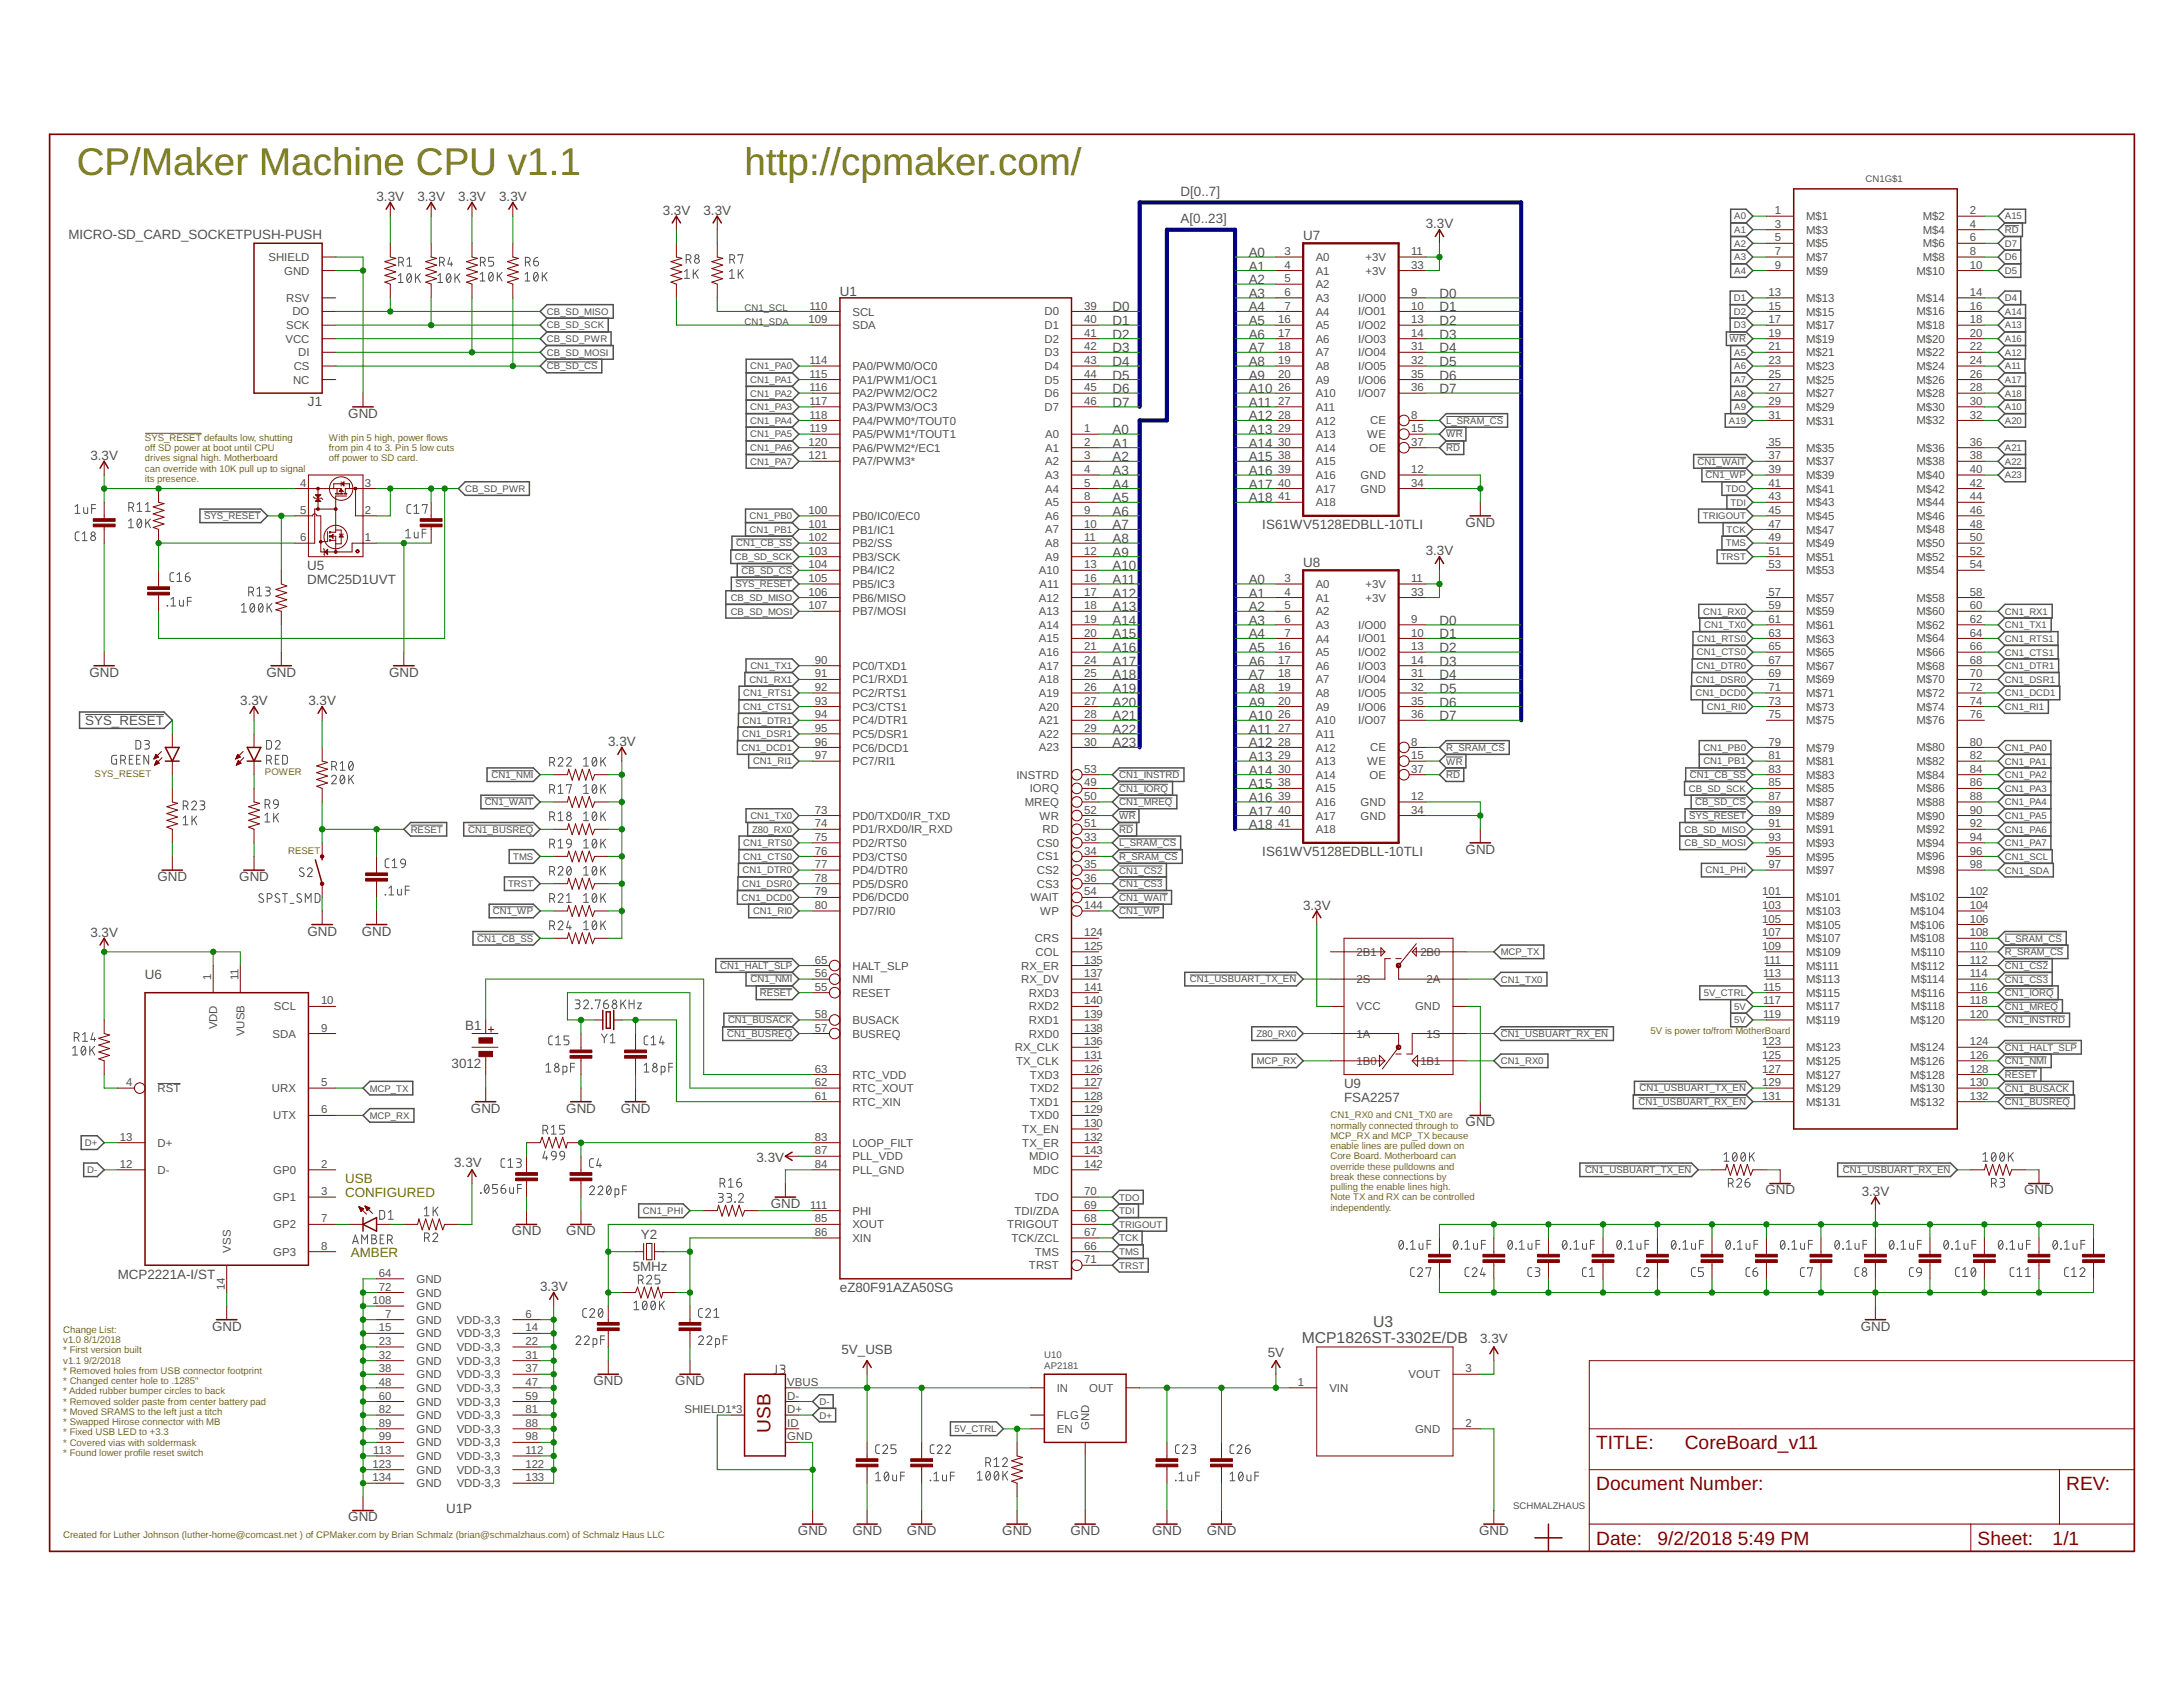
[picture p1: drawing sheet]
<svg xmlns="http://www.w3.org/2000/svg" width="279mm" height="216mm" viewBox="0 0 279 216" stroke-linecap="round" stroke-linejoin="round" font-family="sans-serif">
<defs><g id="words">
<g font-size="4.9" fill="#808000">
<text x="9.8" y="22.4">CP/Maker Machine CPU v1.1</text>
<text x="95.3" y="22.4">http://cpmaker.com/</text>
</g>
<g font-size="2.5" fill="#800000">
<text x="98.6" y="183.4" transform="rotate(-90 98.6 183.4)">USB</text>
<text x="204.3" y="185.5">TITLE:</text>
<text x="215.6" y="185.5">CoreBoard_v11</text>
<text x="204.3" y="190.7">Document Number:</text>
<text x="264.5" y="190.7">REV:</text>
<text x="204.3" y="197.7">Date:</text>
<text x="212.1" y="197.7">9/2/2018</text>
<text x="222.4" y="197.7">5:49 PM</text>
<text x="253.1" y="197.7">Sheet:</text>
<text x="262.7" y="197.7">1/1</text>
</g>
<g font-size="2" fill="#505050">
<text x="166.6" y="171.9">MCP1826ST-3302E/DB</text>
<text x="175.8" y="169.8">U3</text>
</g>
<g font-size="1.7" fill="#505050">
<text x="48.2" y="25.7">3.3V</text>
<text x="53.4" y="25.7">3.3V</text>
<text x="58.7" y="25.7">3.3V</text>
<text x="63.9" y="25.7">3.3V</text>
<text x="84.8" y="27.5">3.3V</text>
<text x="90" y="27.5">3.3V</text>
<text x="151.1" y="28.5">A[0..23]</text>
<text x="151.1" y="25">D[0..7]</text>
<text x="182.5" y="29.2">3.3V</text>
<text x="8.8" y="30.6">MICRO-SD_CARD_SOCKETPUSH-PUSH</text>
<text x="159.8" y="34.6">A1</text>
<text x="159.8" y="32.9">A0</text>
<text x="166.8" y="30.7">U7</text>
<text x="107.5" y="37.9">U1</text>
<text x="142.4" y="39.9">D0</text>
<text x="142.4" y="41.6">D1</text>
<text x="159.8" y="41.6">A5</text>
<text x="159.8" y="39.9">A4</text>
<text x="159.8" y="38.1">A3</text>
<text x="159.8" y="36.4">A2</text>
<text x="184.2" y="38.1">D0</text>
<text x="184.2" y="39.9">D1</text>
<text x="184.2" y="41.6">D2</text>
<text x="142.4" y="43.3">D2</text>
<text x="142.4" y="45.1">D3</text>
<text x="142.4" y="46.8">D4</text>
<text x="159.8" y="46.8">A8</text>
<text x="159.8" y="45.1">A7</text>
<text x="159.8" y="43.3">A6</text>
<text x="184.2" y="43.3">D3</text>
<text x="184.2" y="45.1">D4</text>
<text x="184.2" y="46.8">D5</text>
<text x="39.4" y="51.9">J1</text>
<text x="44.6" y="53.5">GND</text>
<text x="142.4" y="48.6">D5</text>
<text x="142.4" y="50.3">D6</text>
<text x="142.4" y="52.1">D7</text>
<text x="159.8" y="53.8">A12</text>
<text x="159.8" y="52.1">A11</text>
<text x="159.8" y="50.3">A10</text>
<text x="159.8" y="48.6">A9</text>
<text x="184.2" y="48.6">D6</text>
<text x="184.2" y="50.3">D7</text>
<text x="11.6" y="58.9">3.3V</text>
<text x="142.4" y="59">A2</text>
<text x="142.4" y="57.3">A1</text>
<text x="142.4" y="55.6">A0</text>
<text x="159.8" y="59">A15</text>
<text x="159.8" y="57.3">A14</text>
<text x="159.8" y="55.6">A13</text>
<text x="142.4" y="64.3">A5</text>
<text x="142.4" y="62.5">A4</text>
<text x="142.4" y="60.8">A3</text>
<text x="159.8" y="64.3">A18</text>
<text x="159.8" y="62.5">A17</text>
<text x="159.8" y="60.8">A16</text>
<text x="142.4" y="71.2">A9</text>
<text x="142.4" y="69.5">A8</text>
<text x="142.4" y="67.8">A7</text>
<text x="142.4" y="66">A6</text>
<text x="161.6" y="67.8">IS61WV5128EDBLL-10TLI</text>
<text x="182.5" y="71.1">3.3V</text>
<text x="187.6" y="67.4">GND</text>
<text x="39.3" y="74.7">DMC25D1UVT</text>
<text x="39.3" y="73">U5</text>
<text x="142.4" y="76.5">A12</text>
<text x="142.4" y="74.7">A11</text>
<text x="142.4" y="73">A10</text>
<text x="159.8" y="76.5">A1</text>
<text x="159.8" y="74.7">A0</text>
<text x="166.8" y="72.6">U8</text>
<text x="142.4" y="83.5">A16</text>
<text x="142.4" y="81.7">A15</text>
<text x="142.4" y="80">A14</text>
<text x="142.4" y="78.2">A13</text>
<text x="159.8" y="83.5">A5</text>
<text x="159.8" y="81.7">A4</text>
<text x="159.8" y="80">A3</text>
<text x="159.8" y="78.2">A2</text>
<text x="184.2" y="80">D0</text>
<text x="184.2" y="81.7">D1</text>
<text x="184.2" y="83.5">D2</text>
<text x="11.4" y="86.6">GND</text>
<text x="34.1" y="86.6">GND</text>
<text x="49.8" y="86.6">GND</text>
<text x="142.4" y="86.9">A18</text>
<text x="142.4" y="85.2">A17</text>
<text x="142.4" y="88.7">A19</text>
<text x="159.8" y="88.7">A8</text>
<text x="159.8" y="86.9">A7</text>
<text x="159.8" y="85.2">A6</text>
<text x="184.2" y="85.2">D3</text>
<text x="184.2" y="86.9">D4</text>
<text x="184.2" y="88.7">D5</text>
<text x="10.9" y="92.8">SYS_RESET</text>
<text x="30.8" y="90.3">3.3V</text>
<text x="39.5" y="90.3">3.3V</text>
<text x="77.8" y="95.5">3.3V</text>
<text x="142.4" y="90.4">A20</text>
<text x="142.4" y="92.2">A21</text>
<text x="142.4" y="93.9">A22</text>
<text x="142.4" y="95.7">A23</text>
<text x="159.8" y="95.7">A12</text>
<text x="159.8" y="93.9">A11</text>
<text x="159.8" y="92.2">A10</text>
<text x="159.8" y="90.4">A9</text>
<text x="184.2" y="90.4">D6</text>
<text x="184.2" y="92.2">D7</text>
<text x="159.8" y="100.9">A15</text>
<text x="159.8" y="99.1">A14</text>
<text x="159.8" y="97.4">A13</text>
<text x="159.8" y="106.1">A18</text>
<text x="159.8" y="104.4">A17</text>
<text x="159.8" y="102.6">A16</text>
<text x="20.2" y="112.8">GND</text>
<text x="30.6" y="112.8">GND</text>
<text x="161.6" y="109.6">IS61WV5128EDBLL-10TLI</text>
<text x="187.6" y="109.3">GND</text>
<text x="11.6" y="119.9">3.3V</text>
<text x="39.3" y="119.7">GND</text>
<text x="46.3" y="119.7">GND</text>
<text x="166.8" y="116.4">3.3V</text>
<text x="18.6" y="125.3">U6</text>
<text x="59.5" y="131.8">B1</text>
<text x="57.8" y="136.6">3012</text>
<text x="60.3" y="142.4">GND</text>
<text x="72.5" y="142.4">GND</text>
<text x="79.5" y="142.4">GND</text>
<text x="172" y="141">FSA2257</text>
<text x="172" y="139.3">U9</text>
<text x="58.1" y="149.4">3.3V</text>
<text x="96.8" y="148.7">3.3V</text>
<text x="187.6" y="144.1">GND</text>
<text x="98.6" y="154.6">GND</text>
<text x="225.9" y="152.9">GND</text>
<text x="238.3" y="153">3.3V</text>
<text x="259.1" y="152.9">GND</text>
<text x="65.5" y="158.1">GND</text>
<text x="72.5" y="158.1">GND</text>
<text x="82" y="158.6">Y2</text>
<text x="15.1" y="163.7">MCP2221A-I/ST</text>
<text x="69.1" y="165.2">3.3V</text>
<text x="81" y="162.6">5MHz</text>
<text x="107.5" y="165.4">eZ80F91AZA50SG</text>
<text x="27.1" y="170.3">GND</text>
<text x="107.7" y="173.3">5V_USB</text>
<text x="162.3" y="173.6">5V</text>
<text x="189.5" y="171.9">3.3V</text>
<text x="238.2" y="170.3">GND</text>
<text x="76" y="177.3">GND</text>
<text x="86.4" y="177.3">GND</text>
<text x="44.6" y="194.7">GND</text>
<text x="57.1" y="193.7">U1P</text>
<text x="102.1" y="196.5">GND</text>
<text x="109.1" y="196.5">GND</text>
<text x="116.1" y="196.5">GND</text>
<text x="128.3" y="196.5">GND</text>
<text x="137" y="196.5">GND</text>
<text x="147.5" y="196.5">GND</text>
<text x="154.4" y="196.5">GND</text>
<text x="189.3" y="196.5">GND</text>
</g>
<g font-size="1.7" fill="#808000">
<text x="44.2" y="151.4">USB</text>
<text x="44.2" y="153.2">CONFIGURED</text>
<text x="44.9" y="160.9">AMBER</text>
</g>
<g font-size="1.5" fill="#505050">
<text x="227.2" y="27.4">1</text>
<text x="227.2" y="29.2">3</text>
<text x="231.2" y="28.2">M$1</text>
<text x="231.2" y="29.9">M$3</text>
<text x="246.1" y="28.2">M$2</text>
<text x="246.1" y="29.9">M$4</text>
<text x="252.1" y="27.4">2</text>
<text x="252.1" y="29.2">4</text>
<text x="34.4" y="33.4">SHIELD</text>
<text x="36.4" y="35.1">GND</text>
<text x="164.4" y="32.6">3</text>
<text x="164.4" y="34.4">4</text>
<text x="168.4" y="33.4">A0</text>
<text x="168.4" y="35.2">A1</text>
<text x="174.8" y="33.4">+3V</text>
<text x="174.8" y="35.1">+3V</text>
<text x="180.6" y="32.6">11</text>
<text x="180.6" y="34.4">33</text>
<text x="227.2" y="30.9">5</text>
<text x="227.2" y="32.6">7</text>
<text x="227.2" y="34.4">9</text>
<text x="231.2" y="31.7">M$5</text>
<text x="231.2" y="33.4">M$7</text>
<text x="231.2" y="35.2">M$9</text>
<text x="245.3" y="35.1">M$10</text>
<text x="246.1" y="31.7">M$6</text>
<text x="246.1" y="33.4">M$8</text>
<text x="252.1" y="30.9">6</text>
<text x="252.1" y="32.6">8</text>
<text x="252.1" y="34.4">10</text>
<text x="36.6" y="38.6">RSV</text>
<text x="37.4" y="40.4">DO</text>
<text x="103.5" y="41.4">109</text>
<text x="103.6" y="39.6">110</text>
<text x="109.1" y="40.4">SCL</text>
<text x="133.7" y="40.4">D0</text>
<text x="138.7" y="39.6">39</text>
<text x="138.7" y="41.4">40</text>
<text x="163.6" y="41.4">16</text>
<text x="164.4" y="36.1">5</text>
<text x="164.4" y="37.9">6</text>
<text x="164.4" y="39.6">7</text>
<text x="168.4" y="36.9">A2</text>
<text x="168.4" y="38.6">A3</text>
<text x="168.4" y="40.4">A4</text>
<text x="173.8" y="38.6">I/O00</text>
<text x="173.8" y="40.4">I/O01</text>
<text x="180.6" y="37.9">9</text>
<text x="180.6" y="39.6">10</text>
<text x="180.6" y="41.4">13</text>
<text x="226.4" y="37.9">13</text>
<text x="226.4" y="39.6">15</text>
<text x="226.4" y="41.4">17</text>
<text x="231.2" y="38.6">M$13</text>
<text x="231.2" y="40.4">M$15</text>
<text x="245.3" y="38.6">M$14</text>
<text x="245.3" y="40.4">M$16</text>
<text x="252.1" y="37.9">14</text>
<text x="252.1" y="39.6">16</text>
<text x="252.1" y="41.4">18</text>
<text x="36.5" y="43.9">VCC</text>
<text x="36.6" y="42.1">SCK</text>
<text x="37.6" y="47.3">CS</text>
<text x="38.2" y="45.6">DI</text>
<text x="103.6" y="46.6">114</text>
<text x="109.1" y="42.1">SDA</text>
<text x="109.1" y="47.4">PA0/PWM0/OC0</text>
<text x="133.7" y="42.1">D1</text>
<text x="133.7" y="43.9">D2</text>
<text x="133.7" y="45.6">D3</text>
<text x="133.7" y="47.3">D4</text>
<text x="138.7" y="43.1">41</text>
<text x="138.7" y="44.8">42</text>
<text x="138.7" y="46.6">43</text>
<text x="163.6" y="43.1">17</text>
<text x="163.6" y="44.8">18</text>
<text x="163.6" y="46.6">19</text>
<text x="168.4" y="42.1">A5</text>
<text x="168.4" y="43.9">A6</text>
<text x="168.4" y="45.6">A7</text>
<text x="168.4" y="47.4">A8</text>
<text x="173.8" y="42.1">I/O02</text>
<text x="173.8" y="43.9">I/O03</text>
<text x="173.8" y="45.6">I/O04</text>
<text x="173.8" y="47.3">I/O05</text>
<text x="180.6" y="43.1">14</text>
<text x="180.6" y="44.8">31</text>
<text x="180.6" y="46.6">32</text>
<text x="226.4" y="43.1">19</text>
<text x="226.4" y="44.8">21</text>
<text x="226.4" y="46.6">23</text>
<text x="231.2" y="42.1">M$17</text>
<text x="231.2" y="43.9">M$19</text>
<text x="231.2" y="45.6">M$21</text>
<text x="231.2" y="47.4">M$23</text>
<text x="245.3" y="42.1">M$18</text>
<text x="245.3" y="43.9">M$20</text>
<text x="245.3" y="45.6">M$22</text>
<text x="245.3" y="47.3">M$24</text>
<text x="252.1" y="43.1">20</text>
<text x="252.1" y="44.8">22</text>
<text x="252.1" y="46.6">24</text>
<text x="37.5" y="49.1">NC</text>
<text x="103.6" y="48.3">115</text>
<text x="103.6" y="50.1">116</text>
<text x="103.6" y="51.8">117</text>
<text x="103.6" y="53.6">118</text>
<text x="109.1" y="49.1">PA1/PWM1/OC1</text>
<text x="109.1" y="50.8">PA2/PWM2/OC2</text>
<text x="109.1" y="52.6">PA3/PWM3/OC3</text>
<text x="133.7" y="49.1">D5</text>
<text x="133.7" y="50.8">D6</text>
<text x="133.7" y="52.6">D7</text>
<text x="138.7" y="48.3">44</text>
<text x="138.7" y="50.1">45</text>
<text x="138.7" y="51.8">46</text>
<text x="163.6" y="48.3">20</text>
<text x="163.6" y="50.1">26</text>
<text x="163.6" y="51.8">27</text>
<text x="163.6" y="53.6">28</text>
<text x="168.4" y="49.1">A9</text>
<text x="168.4" y="50.8">A10</text>
<text x="168.4" y="52.6">A11</text>
<text x="173.8" y="49.1">I/O06</text>
<text x="173.8" y="50.8">I/O07</text>
<text x="180.6" y="48.3">35</text>
<text x="180.6" y="50.1">36</text>
<text x="180.6" y="53.6">8</text>
<text x="226.4" y="48.3">25</text>
<text x="226.4" y="50.1">27</text>
<text x="226.4" y="51.8">29</text>
<text x="226.4" y="53.6">31</text>
<text x="231.2" y="49.1">M$25</text>
<text x="231.2" y="50.8">M$27</text>
<text x="231.2" y="52.6">M$29</text>
<text x="245.3" y="49.1">M$26</text>
<text x="245.3" y="50.8">M$28</text>
<text x="245.3" y="52.6">M$30</text>
<text x="252.1" y="48.3">26</text>
<text x="252.1" y="50.1">28</text>
<text x="252.1" y="51.8">30</text>
<text x="252.1" y="53.6">32</text>
<text x="103.5" y="57.1">120</text>
<text x="103.5" y="58.8">121</text>
<text x="103.6" y="55.3">119</text>
<text x="109.1" y="54.3">PA4/PWM0*/TOUT0</text>
<text x="109.1" y="56.1">PA5/PWM1*/TOUT1</text>
<text x="109.1" y="57.8">PA6/PWM2*/EC1</text>
<text x="109.1" y="59.6">PA7/PWM3*</text>
<text x="133.8" y="56.1">A0</text>
<text x="133.8" y="57.8">A1</text>
<text x="133.8" y="59.6">A2</text>
<text x="138.7" y="55.3">1</text>
<text x="138.7" y="57.1">2</text>
<text x="138.7" y="58.8">3</text>
<text x="163.6" y="55.3">29</text>
<text x="163.6" y="57.1">30</text>
<text x="163.6" y="58.8">38</text>
<text x="168.4" y="54.3">A12</text>
<text x="168.4" y="56.1">A13</text>
<text x="168.4" y="57.8">A14</text>
<text x="168.4" y="59.6">A15</text>
<text x="175" y="56.1">WE</text>
<text x="175.3" y="57.8">OE</text>
<text x="175.4" y="54.3">CE</text>
<text x="180.6" y="55.3">15</text>
<text x="180.6" y="57.1">37</text>
<text x="226.4" y="57.1">35</text>
<text x="226.4" y="58.8">37</text>
<text x="231.2" y="54.3">M$31</text>
<text x="231.2" y="57.8">M$35</text>
<text x="231.2" y="59.6">M$37</text>
<text x="245.3" y="54.3">M$32</text>
<text x="245.3" y="57.8">M$36</text>
<text x="245.3" y="59.6">M$38</text>
<text x="252.1" y="57.1">36</text>
<text x="252.1" y="58.8">38</text>
<text x="38.4" y="62.3">4</text>
<text x="38.4" y="65.8">5</text>
<text x="46.7" y="65.8">2</text>
<text x="46.7" y="62.3">3</text>
<text x="103.5" y="65.8">100</text>
<text x="133.8" y="61.3">A3</text>
<text x="133.8" y="63">A4</text>
<text x="133.8" y="64.8">A5</text>
<text x="138.7" y="60.5">4</text>
<text x="138.7" y="62.3">5</text>
<text x="138.7" y="64">8</text>
<text x="138.7" y="65.8">9</text>
<text x="163.6" y="60.5">39</text>
<text x="163.6" y="62.3">40</text>
<text x="163.6" y="64">41</text>
<text x="168.4" y="61.3">A16</text>
<text x="168.4" y="63.1">A17</text>
<text x="168.4" y="64.8">A18</text>
<text x="174.1" y="61.3">GND</text>
<text x="174.1" y="63">GND</text>
<text x="180.6" y="60.5">12</text>
<text x="180.6" y="62.3">34</text>
<text x="226.4" y="60.5">39</text>
<text x="226.4" y="62.3">41</text>
<text x="226.4" y="64">43</text>
<text x="226.4" y="65.8">45</text>
<text x="231.2" y="61.3">M$39</text>
<text x="231.2" y="63.1">M$41</text>
<text x="231.2" y="64.8">M$43</text>
<text x="245.3" y="61.3">M$40</text>
<text x="245.3" y="63">M$42</text>
<text x="245.3" y="64.8">M$44</text>
<text x="252.1" y="60.5">40</text>
<text x="252.1" y="62.3">42</text>
<text x="252.1" y="64">44</text>
<text x="252.1" y="65.8">46</text>
<text x="38.4" y="69.3">6</text>
<text x="46.7" y="69.3">1</text>
<text x="103.5" y="67.5">101</text>
<text x="103.5" y="69.3">102</text>
<text x="103.5" y="71">103</text>
<text x="109.1" y="66.5">PB0/IC0/EC0</text>
<text x="109.1" y="68.3">PB1/IC1</text>
<text x="109.1" y="70">PB2/SS</text>
<text x="109.1" y="71.8">PB3/SCK</text>
<text x="133.8" y="66.5">A6</text>
<text x="133.8" y="68.3">A7</text>
<text x="133.8" y="70">A8</text>
<text x="133.8" y="71.8">A9</text>
<text x="138.7" y="67.5">10</text>
<text x="138.7" y="69.3">11</text>
<text x="138.7" y="71">12</text>
<text x="226.4" y="67.5">47</text>
<text x="226.4" y="69.3">49</text>
<text x="226.4" y="71">51</text>
<text x="231.2" y="66.5">M$45</text>
<text x="231.2" y="68.3">M$47</text>
<text x="231.2" y="70">M$49</text>
<text x="231.2" y="71.8">M$51</text>
<text x="245.3" y="66.5">M$46</text>
<text x="245.3" y="68.3">M$48</text>
<text x="245.3" y="70">M$50</text>
<text x="245.3" y="71.8">M$52</text>
<text x="252.1" y="67.5">48</text>
<text x="252.1" y="69.3">50</text>
<text x="252.1" y="71">52</text>
<text x="103.5" y="72.7">104</text>
<text x="103.5" y="74.5">105</text>
<text x="103.5" y="76.2">106</text>
<text x="103.5" y="78">107</text>
<text x="109.1" y="73.5">PB4/IC2</text>
<text x="109.1" y="75.3">PB5/IC3</text>
<text x="109.1" y="77">PB6/MISO</text>
<text x="133" y="73.5">A10</text>
<text x="133" y="77">A12</text>
<text x="133.1" y="75.3">A11</text>
<text x="138.7" y="72.7">13</text>
<text x="138.7" y="74.5">16</text>
<text x="138.7" y="76.2">17</text>
<text x="138.7" y="78">18</text>
<text x="164.4" y="74.5">3</text>
<text x="164.4" y="76.2">4</text>
<text x="164.4" y="78">5</text>
<text x="168.4" y="75.3">A0</text>
<text x="168.4" y="77">A1</text>
<text x="174.8" y="75.3">+3V</text>
<text x="174.8" y="77">+3V</text>
<text x="180.6" y="74.5">11</text>
<text x="180.6" y="76.2">33</text>
<text x="226.4" y="72.7">53</text>
<text x="226.4" y="76.2">57</text>
<text x="226.4" y="78">59</text>
<text x="231.2" y="73.5">M$53</text>
<text x="231.2" y="77">M$57</text>
<text x="245.3" y="73.5">M$54</text>
<text x="245.3" y="77">M$58</text>
<text x="252.1" y="72.7">54</text>
<text x="252.1" y="76.2">58</text>
<text x="252.1" y="78">60</text>
<text x="109.1" y="78.7">PB7/MOSI</text>
<text x="133" y="78.7">A13</text>
<text x="133" y="80.5">A14</text>
<text x="133" y="82.2">A15</text>
<text x="133" y="84">A16</text>
<text x="138.7" y="79.7">19</text>
<text x="138.7" y="81.5">20</text>
<text x="138.7" y="83.2">21</text>
<text x="163.6" y="83.2">16</text>
<text x="164.4" y="79.7">6</text>
<text x="164.4" y="81.5">7</text>
<text x="168.4" y="78.7">A2</text>
<text x="168.4" y="80.5">A3</text>
<text x="168.4" y="82.2">A4</text>
<text x="168.4" y="84">A5</text>
<text x="173.8" y="80.5">I/O00</text>
<text x="173.8" y="82.2">I/O01</text>
<text x="173.8" y="84">I/O02</text>
<text x="180.6" y="79.7">9</text>
<text x="180.6" y="81.5">10</text>
<text x="180.6" y="83.2">13</text>
<text x="226.4" y="79.7">61</text>
<text x="226.4" y="81.5">63</text>
<text x="226.4" y="83.2">65</text>
<text x="231.2" y="78.7">M$59</text>
<text x="231.2" y="80.5">M$61</text>
<text x="231.2" y="82.2">M$63</text>
<text x="231.2" y="84">M$65</text>
<text x="245.3" y="78.7">M$60</text>
<text x="245.3" y="80.5">M$62</text>
<text x="245.3" y="82.2">M$64</text>
<text x="245.3" y="84">M$66</text>
<text x="252.1" y="79.7">62</text>
<text x="252.1" y="81.5">64</text>
<text x="252.1" y="83.2">66</text>
<text x="104.3" y="85">90</text>
<text x="104.3" y="86.7">91</text>
<text x="104.3" y="88.4">92</text>
<text x="109.1" y="85.7">PC0/TXD1</text>
<text x="109.1" y="87.5">PC1/RXD1</text>
<text x="109.1" y="89.2">PC2/RTS1</text>
<text x="133" y="85.7">A17</text>
<text x="133" y="87.5">A18</text>
<text x="133" y="89.2">A19</text>
<text x="138.7" y="85">24</text>
<text x="138.7" y="86.7">25</text>
<text x="138.7" y="88.4">26</text>
<text x="163.6" y="85">17</text>
<text x="163.6" y="86.7">18</text>
<text x="163.6" y="88.4">19</text>
<text x="168.4" y="85.7">A6</text>
<text x="168.4" y="87.5">A7</text>
<text x="168.4" y="89.2">A8</text>
<text x="173.8" y="85.7">I/O03</text>
<text x="173.8" y="87.5">I/O04</text>
<text x="173.8" y="89.2">I/O05</text>
<text x="180.6" y="85">14</text>
<text x="180.6" y="86.7">31</text>
<text x="180.6" y="88.4">32</text>
<text x="226.4" y="85">67</text>
<text x="226.4" y="86.7">69</text>
<text x="226.4" y="88.4">71</text>
<text x="231.2" y="85.7">M$67</text>
<text x="231.2" y="87.5">M$69</text>
<text x="231.2" y="89.2">M$71</text>
<text x="245.3" y="85.7">M$68</text>
<text x="245.3" y="87.5">M$70</text>
<text x="245.3" y="89.2">M$72</text>
<text x="252.1" y="85">68</text>
<text x="252.1" y="86.7">70</text>
<text x="252.1" y="88.4">72</text>
<text x="104.3" y="90.2">93</text>
<text x="104.3" y="91.9">94</text>
<text x="104.3" y="93.7">95</text>
<text x="104.3" y="95.4">96</text>
<text x="109.1" y="91">PC3/CTS1</text>
<text x="109.1" y="92.7">PC4/DTR1</text>
<text x="109.1" y="94.4">PC5/DSR1</text>
<text x="133" y="90.9">A20</text>
<text x="133" y="92.7">A21</text>
<text x="133" y="94.4">A22</text>
<text x="138.7" y="90.2">27</text>
<text x="138.7" y="91.9">28</text>
<text x="138.7" y="93.7">29</text>
<text x="138.7" y="95.4">30</text>
<text x="163.6" y="90.2">20</text>
<text x="163.6" y="91.9">26</text>
<text x="163.6" y="93.7">27</text>
<text x="163.6" y="95.4">28</text>
<text x="168.4" y="91">A9</text>
<text x="168.4" y="92.7">A10</text>
<text x="168.4" y="94.4">A11</text>
<text x="173.8" y="90.9">I/O06</text>
<text x="173.8" y="92.7">I/O07</text>
<text x="180.6" y="90.2">35</text>
<text x="180.6" y="91.9">36</text>
<text x="180.6" y="95.4">8</text>
<text x="226.4" y="90.2">73</text>
<text x="226.4" y="91.9">75</text>
<text x="226.4" y="95.4">79</text>
<text x="231.2" y="91">M$73</text>
<text x="231.2" y="92.7">M$75</text>
<text x="245.3" y="90.9">M$74</text>
<text x="245.3" y="92.7">M$76</text>
<text x="252.1" y="90.2">74</text>
<text x="252.1" y="91.9">76</text>
<text x="252.1" y="95.4">80</text>
<text x="104.3" y="97.2">97</text>
<text x="109.1" y="96.2">PC6/DCD1</text>
<text x="109.1" y="97.9">PC7/RI1</text>
<text x="130.1" y="99.7">INSTRD</text>
<text x="131.8" y="101.4">IORQ</text>
<text x="133" y="96.2">A23</text>
<text x="138.7" y="98.9">53</text>
<text x="138.7" y="100.6">49</text>
<text x="163.6" y="97.2">29</text>
<text x="163.6" y="98.9">30</text>
<text x="163.6" y="100.6">38</text>
<text x="168.4" y="96.2">A12</text>
<text x="168.4" y="97.9">A13</text>
<text x="168.4" y="99.7">A14</text>
<text x="168.4" y="101.4">A15</text>
<text x="175" y="97.9">WE</text>
<text x="175.3" y="99.7">OE</text>
<text x="175.4" y="96.2">CE</text>
<text x="180.6" y="97.2">15</text>
<text x="180.6" y="98.9">37</text>
<text x="226.4" y="97.2">81</text>
<text x="226.4" y="98.9">83</text>
<text x="226.4" y="100.6">85</text>
<text x="231.2" y="96.2">M$79</text>
<text x="231.2" y="97.9">M$81</text>
<text x="231.2" y="99.7">M$83</text>
<text x="231.2" y="101.4">M$85</text>
<text x="245.3" y="96.2">M$80</text>
<text x="245.3" y="97.9">M$82</text>
<text x="245.3" y="99.7">M$84</text>
<text x="245.3" y="101.4">M$86</text>
<text x="252.1" y="97.2">82</text>
<text x="252.1" y="98.9">84</text>
<text x="252.1" y="100.6">86</text>
<text x="104.3" y="104.1">73</text>
<text x="104.3" y="105.9">74</text>
<text x="104.3" y="107.6">75</text>
<text x="109.1" y="104.9">PD0/TXD0/IR_TXD</text>
<text x="109.1" y="106.6">PD1/RXD0/IR_RXD</text>
<text x="131.2" y="103.2">MREQ</text>
<text x="133" y="104.9">WR</text>
<text x="133.4" y="106.6">RD</text>
<text x="138.7" y="102.4">50</text>
<text x="138.7" y="104.1">52</text>
<text x="138.7" y="105.9">51</text>
<text x="138.7" y="107.6">33</text>
<text x="163.6" y="102.4">39</text>
<text x="163.6" y="104.1">40</text>
<text x="163.6" y="105.9">41</text>
<text x="168.4" y="103.2">A16</text>
<text x="168.4" y="104.9">A17</text>
<text x="168.4" y="106.6">A18</text>
<text x="174.1" y="103.2">GND</text>
<text x="174.1" y="104.9">GND</text>
<text x="180.6" y="102.4">12</text>
<text x="180.6" y="104.1">34</text>
<text x="226.4" y="102.4">87</text>
<text x="226.4" y="104.1">89</text>
<text x="226.4" y="105.9">91</text>
<text x="226.4" y="107.6">93</text>
<text x="231.2" y="103.2">M$87</text>
<text x="231.2" y="104.9">M$89</text>
<text x="231.2" y="106.6">M$91</text>
<text x="245.3" y="103.2">M$88</text>
<text x="245.3" y="104.9">M$90</text>
<text x="245.3" y="106.6">M$92</text>
<text x="252.1" y="102.4">88</text>
<text x="252.1" y="104.1">90</text>
<text x="252.1" y="105.9">92</text>
<text x="252.1" y="107.6">94</text>
<text x="104.3" y="109.4">76</text>
<text x="104.3" y="111.1">77</text>
<text x="104.3" y="112.9">78</text>
<text x="109.1" y="108.4">PD2/RTS0</text>
<text x="109.1" y="110.1">PD3/CTS0</text>
<text x="109.1" y="111.9">PD4/DTR0</text>
<text x="109.1" y="113.6">PD5/DSR0</text>
<text x="132.7" y="108.4">CS0</text>
<text x="132.7" y="110.1">CS1</text>
<text x="132.7" y="111.9">CS2</text>
<text x="132.7" y="113.6">CS3</text>
<text x="138.7" y="109.4">34</text>
<text x="138.7" y="111.1">35</text>
<text x="138.7" y="112.9">36</text>
<text x="226.4" y="109.4">95</text>
<text x="226.4" y="111.1">97</text>
<text x="231.2" y="108.4">M$93</text>
<text x="231.2" y="110.1">M$95</text>
<text x="231.2" y="111.9">M$97</text>
<text x="245.3" y="108.4">M$94</text>
<text x="245.3" y="110.1">M$96</text>
<text x="245.3" y="111.9">M$98</text>
<text x="252.1" y="109.4">96</text>
<text x="252.1" y="111.1">98</text>
<text x="104.3" y="114.6">79</text>
<text x="104.3" y="116.3">80</text>
<text x="109.1" y="115.4">PD6/DCD0</text>
<text x="109.1" y="117.1">PD7/RI0</text>
<text x="131.9" y="115.4">WAIT</text>
<text x="133.1" y="117.1">WP</text>
<text x="138.7" y="114.6">54</text>
<text x="138.7" y="119.8">124</text>
<text x="138.7" y="116.3">144</text>
<text x="225.6" y="114.6">101</text>
<text x="225.6" y="116.3">103</text>
<text x="225.6" y="118.1">105</text>
<text x="225.6" y="119.8">107</text>
<text x="231.2" y="115.4">M$101</text>
<text x="231.2" y="117.1">M$103</text>
<text x="231.2" y="118.9">M$105</text>
<text x="244.5" y="115.4">M$102</text>
<text x="244.5" y="117.1">M$104</text>
<text x="244.5" y="118.8">M$106</text>
<text x="252.1" y="114.6">102</text>
<text x="252.1" y="116.3">104</text>
<text x="252.1" y="118.1">106</text>
<text x="252.1" y="119.8">108</text>
<text x="27" y="125.4" transform="rotate(-90 27 125.4)">1</text>
<text x="30.5" y="125.4" transform="rotate(-90 30.5 125.4)">11</text>
<text x="104.3" y="125.1">56</text>
<text x="104.3" y="123.3">65</text>
<text x="109.1" y="125.8">NMI</text>
<text x="109.1" y="124.1">HALT_SLP</text>
<text x="130.7" y="124.1">RX_ER</text>
<text x="130.7" y="125.8">RX_DV</text>
<text x="132.5" y="120.6">CRS</text>
<text x="132.5" y="122.3">COL</text>
<text x="138.7" y="121.6">125</text>
<text x="138.7" y="123.3">135</text>
<text x="138.7" y="125.1">137</text>
<text x="173.6" y="122.3">2B1</text>
<text x="173.6" y="125.8">2S</text>
<text x="181.8" y="122.3">2B0</text>
<text x="182.6" y="125.8">2A</text>
<text x="225.6" y="121.6">109</text>
<text x="225.7" y="125.1">113</text>
<text x="225.8" y="123.3">111</text>
<text x="231.2" y="120.6">M$107</text>
<text x="231.2" y="122.3">M$109</text>
<text x="231.2" y="124.1">M$111</text>
<text x="231.2" y="125.8">M$113</text>
<text x="244.5" y="120.6">M$108</text>
<text x="244.6" y="122.3">M$110</text>
<text x="244.6" y="124.1">M$112</text>
<text x="244.6" y="125.8">M$114</text>
<text x="252.1" y="121.6">110</text>
<text x="252.1" y="123.3">112</text>
<text x="252.1" y="125.1">114</text>
<text x="27.8" y="131.7" transform="rotate(-90 27.8 131.7)">VDD</text>
<text x="35" y="129.3">SCL</text>
<text x="41.1" y="128.5">10</text>
<text x="104.3" y="126.8">55</text>
<text x="104.3" y="130.3">58</text>
<text x="109.1" y="127.6">RESET</text>
<text x="109.1" y="131.1">BUSACK</text>
<text x="131.7" y="131.1">RXD1</text>
<text x="131.7" y="129.3">RXD2</text>
<text x="131.7" y="127.6">RXD3</text>
<text x="138.7" y="130.3">139</text>
<text x="138.7" y="128.5">140</text>
<text x="138.7" y="126.8">141</text>
<text x="173.6" y="129.3">VCC</text>
<text x="181.1" y="129.3">GND</text>
<text x="225.7" y="126.8">115</text>
<text x="225.7" y="128.5">117</text>
<text x="225.7" y="130.3">119</text>
<text x="231.2" y="127.6">M$115</text>
<text x="231.2" y="129.3">M$117</text>
<text x="231.2" y="131.1">M$119</text>
<text x="244.5" y="131.1">M$120</text>
<text x="244.6" y="127.6">M$116</text>
<text x="244.6" y="129.3">M$118</text>
<text x="252.1" y="126.8">116</text>
<text x="252.1" y="128.5">118</text>
<text x="252.1" y="130.3">120</text>
<text x="31.3" y="132.6" transform="rotate(-90 31.3 132.6)">VUSB</text>
<text x="34.9" y="132.8">SDA</text>
<text x="41.1" y="132">9</text>
<text x="104.3" y="137.3">63</text>
<text x="104.3" y="132">57</text>
<text x="109.1" y="132.8">BUSREQ</text>
<text x="129.9" y="134.5">RX_CLK</text>
<text x="130" y="136.3">TX_CLK</text>
<text x="131.7" y="132.8">RXD0</text>
<text x="138.7" y="137.3">126</text>
<text x="138.7" y="135.5">131</text>
<text x="138.7" y="133.8">136</text>
<text x="138.7" y="132">138</text>
<text x="173.6" y="132.8">1A</text>
<text x="173.6" y="136.3">1B0</text>
<text x="181.8" y="136.3">1B1</text>
<text x="182.6" y="132.8">1S</text>
<text x="225.6" y="133.8">123</text>
<text x="225.6" y="135.5">125</text>
<text x="225.6" y="137.3">127</text>
<text x="231.2" y="134.5">M$123</text>
<text x="231.2" y="136.3">M$125</text>
<text x="244.5" y="134.5">M$124</text>
<text x="244.5" y="136.3">M$126</text>
<text x="252.1" y="133.8">124</text>
<text x="252.1" y="135.5">126</text>
<text x="252.1" y="137.3">128</text>
<text x="16.1" y="139">4</text>
<text x="20.2" y="139.8">RST</text>
<text x="34.8" y="139.8">URX</text>
<text x="35" y="143.3">UTX</text>
<text x="41.1" y="139">5</text>
<text x="41.1" y="142.5">6</text>
<text x="104.3" y="140.8">61</text>
<text x="104.3" y="139">62</text>
<text x="109.1" y="141.5">RTC_XIN</text>
<text x="109.1" y="139.8">RTC_XOUT</text>
<text x="109.1" y="138">RTC_VDD</text>
<text x="131.8" y="143.3">TXD0</text>
<text x="131.8" y="141.5">TXD1</text>
<text x="131.8" y="139.8">TXD2</text>
<text x="131.8" y="138">TXD3</text>
<text x="138.7" y="142.5">129</text>
<text x="138.7" y="140.8">128</text>
<text x="138.7" y="139">127</text>
<text x="225.6" y="139">129</text>
<text x="225.6" y="140.8">131</text>
<text x="231.2" y="138">M$127</text>
<text x="231.2" y="139.8">M$129</text>
<text x="231.2" y="141.5">M$131</text>
<text x="244.5" y="138">M$128</text>
<text x="244.5" y="139.8">M$130</text>
<text x="244.5" y="141.5">M$132</text>
<text x="252.1" y="139">130</text>
<text x="252.1" y="140.8">132</text>
<text x="15.3" y="146">13</text>
<text x="15.3" y="149.5">12</text>
<text x="20.2" y="146.8">D+</text>
<text x="41.1" y="149.5">2</text>
<text x="104.3" y="146">83</text>
<text x="104.3" y="149.5">84</text>
<text x="104.3" y="147.7">87</text>
<text x="109.1" y="146.8">LOOP_FILT</text>
<text x="109.1" y="148.5">PLL_VDD</text>
<text x="130.8" y="145">TX_EN</text>
<text x="130.8" y="146.7">TX_ER</text>
<text x="131.7" y="148.5">MDIO</text>
<text x="138.7" y="144.2">130</text>
<text x="138.7" y="146">132</text>
<text x="138.7" y="149.5">142</text>
<text x="138.7" y="147.7">143</text>
<text x="20.2" y="150.2">D-</text>
<text x="35" y="150.2">GP0</text>
<text x="35" y="153.7">GP1</text>
<text x="41.1" y="153">3</text>
<text x="103.7" y="154.7">111</text>
<text x="109.1" y="155.5">PHI</text>
<text x="109.1" y="150.2">PLL_GND</text>
<text x="129.8" y="155.5">TDI/ZDA</text>
<text x="132.2" y="150.2">MDC</text>
<text x="132.4" y="153.7">TDO</text>
<text x="138.7" y="154.7">69</text>
<text x="138.7" y="153">70</text>
<text x="29.5" y="160.3" transform="rotate(-90 29.5 160.3)">VSS</text>
<text x="35" y="157.2">GP2</text>
<text x="35" y="160.7">GP3</text>
<text x="41.1" y="156.4">7</text>
<text x="41.1" y="159.9">8</text>
<text x="104.3" y="156.4">85</text>
<text x="104.3" y="158.2">86</text>
<text x="109.1" y="157.2">XOUT</text>
<text x="109.1" y="159">XIN</text>
<text x="128.9" y="157.2">TRIGOUT</text>
<text x="129.4" y="159">TCK/ZCL</text>
<text x="132.5" y="160.7">TMS</text>
<text x="138.7" y="159.9">66</text>
<text x="138.7" y="158.2">67</text>
<text x="138.7" y="156.4">68</text>
<text x="138.7" y="161.7">71</text>
<text x="28.8" y="165.1" transform="rotate(-90 28.8 165.1)">14</text>
<text x="47.7" y="166.9">108</text>
<text x="48.5" y="165.2">72</text>
<text x="48.5" y="163.4">64</text>
<text x="53.3" y="165.9">GND</text>
<text x="53.3" y="167.7">GND</text>
<text x="53.3" y="164.2">GND</text>
<text x="131.7" y="162.4">TRST</text>
<text x="48.5" y="170.4">15</text>
<text x="48.5" y="172.1">23</text>
<text x="48.5" y="173.9">32</text>
<text x="49.3" y="168.7">7</text>
<text x="53.3" y="171.2">GND</text>
<text x="53.3" y="172.9">GND</text>
<text x="53.3" y="169.4">GND</text>
<text x="58.5" y="169.4">VDD-3,3</text>
<text x="58.5" y="172.9">VDD-3,3</text>
<text x="58.5" y="171.2">VDD-3,3</text>
<text x="67.2" y="168.7">6</text>
<text x="67.2" y="172.1">22</text>
<text x="67.2" y="170.4">14</text>
<text x="67.2" y="173.9">31</text>
<text x="48.5" y="175.6">38</text>
<text x="48.5" y="177.4">48</text>
<text x="48.5" y="179.1">60</text>
<text x="53.3" y="174.7">GND</text>
<text x="53.3" y="176.4">GND</text>
<text x="53.3" y="178.1">GND</text>
<text x="53.3" y="179.9">GND</text>
<text x="58.5" y="174.6">VDD-3,3</text>
<text x="58.5" y="176.4">VDD-3,3</text>
<text x="58.5" y="178.1">VDD-3,3</text>
<text x="58.5" y="179.9">VDD-3,3</text>
<text x="67.2" y="175.6">37</text>
<text x="67.2" y="177.4">47</text>
<text x="67.2" y="179.1">59</text>
<text x="100.8" y="179.1">D-</text>
<text x="100.8" y="177.4">VBUS</text>
<text x="135.3" y="178.1">IN</text>
<text x="139.4" y="178.1">OUT</text>
<text x="166.1" y="177.4">1</text>
<text x="170.1" y="178.1">VIN</text>
<text x="180.3" y="176.4">VOUT</text>
<text x="187.6" y="175.6">3</text>
<text x="48.5" y="180.9">82</text>
<text x="48.5" y="182.6">89</text>
<text x="48.5" y="184.3">99</text>
<text x="53.3" y="181.6">GND</text>
<text x="53.3" y="183.4">GND</text>
<text x="53.3" y="185.1">GND</text>
<text x="58.5" y="181.6">VDD-3,3</text>
<text x="58.5" y="183.4">VDD-3,3</text>
<text x="58.5" y="185.1">VDD-3,3</text>
<text x="67.2" y="180.9">81</text>
<text x="67.2" y="182.6">88</text>
<text x="67.2" y="184.3">98</text>
<text x="87.6" y="180.9">SHIELD1*3</text>
<text x="100.8" y="180.9">D+</text>
<text x="100.8" y="184.3">GND</text>
<text x="100.8" y="182.6">ID</text>
<text x="135.3" y="181.6">FLG</text>
<text x="135.3" y="183.4">EN</text>
<text x="139.4" y="183" transform="rotate(-90 139.4 183)">GND</text>
<text x="181.1" y="183.4">GND</text>
<text x="187.6" y="182.6">2</text>
<text x="47.7" y="187.8">123</text>
<text x="47.7" y="189.6">134</text>
<text x="47.8" y="186.1">113</text>
<text x="53.3" y="186.9">GND</text>
<text x="53.3" y="188.6">GND</text>
<text x="53.3" y="190.3">GND</text>
<text x="58.5" y="186.9">VDD-3,3</text>
<text x="58.5" y="188.6">VDD-3,3</text>
<text x="58.5" y="190.3">VDD-3,3</text>
<text x="67.2" y="186.1">112</text>
<text x="67.2" y="187.8">122</text>
<text x="67.2" y="189.6">133</text>
</g>
<g font-size="1.2" fill="#505050">
<text x="238.8" y="23.3">CN1G$1</text>
<text x="222" y="29.8">A1</text>
<text x="222" y="28.1">A0</text>
<text x="256.6" y="28.1">A15</text>
<text x="256.6" y="29.8">RD</text>
<text x="222" y="35.1">A4</text>
<text x="222" y="33.3">A3</text>
<text x="222" y="31.6">A2</text>
<text x="256.6" y="35.1">D5</text>
<text x="256.6" y="33.3">D6</text>
<text x="256.6" y="31.6">D7</text>
<text x="70" y="40.3">CB_SD_MISO</text>
<text x="95.3" y="41.6">CN1_SDA</text>
<text x="95.3" y="39.9">CN1_SCL</text>
<text x="221.9" y="38.5">D1</text>
<text x="221.9" y="40.3">D2</text>
<text x="256.6" y="38.6">D4</text>
<text x="256.6" y="40.3">A14</text>
<text x="70" y="42">CB_SD_SCK</text>
<text x="70" y="45.5">CB_SD_MOSI</text>
<text x="70" y="47.3">CB_SD_CS</text>
<text x="70" y="43.8">CB_SD_PWR</text>
<text x="96" y="47.3">CN1_PA0</text>
<text x="221.4" y="43.8">WR</text>
<text x="221.9" y="42">D3</text>
<text x="222" y="47.3">A6</text>
<text x="222" y="45.5">A5</text>
<text x="256.6" y="43.8">A16</text>
<text x="256.6" y="42">A13</text>
<text x="256.6" y="45.5">A12</text>
<text x="256.6" y="47.3">A11</text>
<text x="96" y="49">CN1_PA1</text>
<text x="96" y="50.8">CN1_PA2</text>
<text x="96" y="52.5">CN1_PA3</text>
<text x="222" y="52.5">A9</text>
<text x="222" y="50.8">A8</text>
<text x="222" y="49">A7</text>
<text x="256.6" y="50.8">A18</text>
<text x="256.6" y="49">A17</text>
<text x="256.6" y="52.5">A10</text>
<text x="96" y="54.2">CN1_PA4</text>
<text x="96" y="56">CN1_PA5</text>
<text x="96" y="57.7">CN1_PA6</text>
<text x="96" y="59.5">CN1_PA7</text>
<text x="185.1" y="57.7">RD</text>
<text x="185.1" y="54.2">L_SRAM_CS</text>
<text x="185.1" y="56">WR</text>
<text x="217.2" y="59.5">CN1_WAIT</text>
<text x="221.3" y="54.2">A19</text>
<text x="256.6" y="54.2">A20</text>
<text x="256.6" y="57.7">A21</text>
<text x="256.6" y="59.5">A22</text>
<text x="59.5" y="63">CB_SD_PWR</text>
<text x="218.3" y="61.2">CN1_WP</text>
<text x="220.9" y="63">TDO</text>
<text x="221.5" y="64.7">TDI</text>
<text x="256.6" y="61.2">A23</text>
<text x="26.1" y="66.4">SYS_RESET</text>
<text x="94.1" y="71.7">CB_SD_SCK</text>
<text x="94.2" y="69.9">CN1_CB_SS</text>
<text x="95.9" y="66.4">CN1_PB0</text>
<text x="95.9" y="68.2">CN1_PB1</text>
<text x="217.9" y="66.4">TRIGOUT</text>
<text x="220.2" y="71.7">TRST</text>
<text x="220.9" y="69.9">TMS</text>
<text x="221" y="68.2">TCK</text>
<text x="93.5" y="76.9">CB_SD_MISO</text>
<text x="94.1" y="75.2">SYS_RESET</text>
<text x="94.9" y="73.4">CB_SD_CS</text>
<text x="93.5" y="78.7">CB_SD_MOSI</text>
<text x="217.2" y="83.9">CN1_CTS0</text>
<text x="217.2" y="82.1">CN1_RTS0</text>
<text x="218" y="78.7">CN1_RX0</text>
<text x="218.1" y="80.4">CN1_TX0</text>
<text x="256.6" y="80.4">CN1_TX1</text>
<text x="256.6" y="78.7">CN1_RX1</text>
<text x="256.6" y="82.1">CN1_RTS1</text>
<text x="256.6" y="83.9">CN1_CTS1</text>
<text x="95.1" y="89.1">CN1_RTS1</text>
<text x="95.9" y="87.4">CN1_RX1</text>
<text x="96" y="85.6">CN1_TX1</text>
<text x="217" y="89.1">CN1_DCD0</text>
<text x="217.1" y="87.4">CN1_DSR0</text>
<text x="217.1" y="85.6">CN1_DTR0</text>
<text x="256.6" y="85.6">CN1_DTR1</text>
<text x="256.6" y="87.4">CN1_DSR1</text>
<text x="256.6" y="89.1">CN1_DCD1</text>
<text x="95" y="94.3">CN1_DSR1</text>
<text x="95" y="92.6">CN1_DTR1</text>
<text x="95.1" y="90.9">CN1_CTS1</text>
<text x="218.5" y="90.9">CN1_RI0</text>
<text x="256.6" y="90.9">CN1_RI1</text>
<text x="62.9" y="99.6">CN1_NMI</text>
<text x="94.9" y="96.1">CN1_DCD1</text>
<text x="96.4" y="97.8">CN1_RI1</text>
<text x="143.2" y="101.3">CN1_IORQ</text>
<text x="143.2" y="99.6">CN1_INSTRD</text>
<text x="185.1" y="99.6">RD</text>
<text x="185.1" y="97.8">WR</text>
<text x="185.1" y="96.1">R_SRAM_CS</text>
<text x="216.1" y="101.3">CB_SD_SCK</text>
<text x="216.3" y="99.6">CN1_CB_SS</text>
<text x="218" y="96.1">CN1_PB0</text>
<text x="218" y="97.8">CN1_PB1</text>
<text x="256.6" y="96.1">CN1_PA0</text>
<text x="256.6" y="97.8">CN1_PA1</text>
<text x="256.6" y="99.6">CN1_PA2</text>
<text x="256.6" y="101.3">CN1_PA3</text>
<text x="52.6" y="106.6">RESET</text>
<text x="59.9" y="106.6">CN1_BUSREQ</text>
<text x="62" y="103.1">CN1_WAIT</text>
<text x="96" y="104.8">CN1_TX0</text>
<text x="96.3" y="106.6">Z80_RX0</text>
<text x="143.2" y="106.6">RD</text>
<text x="143.2" y="104.8">WR</text>
<text x="143.2" y="103.1">CN1_MREQ</text>
<text x="215.6" y="106.6">CB_SD_MISO</text>
<text x="216.2" y="104.8">SYS_RESET</text>
<text x="217" y="103.1">CB_SD_CS</text>
<text x="256.6" y="103.1">CN1_PA4</text>
<text x="256.6" y="104.8">CN1_PA5</text>
<text x="256.6" y="106.6">CN1_PA6</text>
<text x="65" y="113.5">TRST</text>
<text x="65.7" y="110">TMS</text>
<text x="95" y="113.5">CN1_DSR0</text>
<text x="95" y="111.8">CN1_DTR0</text>
<text x="95.1" y="110">CN1_CTS0</text>
<text x="95.1" y="108.3">CN1_RTS0</text>
<text x="143.2" y="108.3">L_SRAM_CS</text>
<text x="143.2" y="111.8">CN1_CS2</text>
<text x="143.2" y="113.5">CN1_CS3</text>
<text x="143.2" y="110">R_SRAM_CS</text>
<text x="215.6" y="108.3">CB_SD_MOSI</text>
<text x="218.3" y="111.8">CN1_PHI</text>
<text x="256.6" y="111.8">CN1_SDA</text>
<text x="256.6" y="110">CN1_SCL</text>
<text x="256.6" y="108.3">CN1_PA7</text>
<text x="63.1" y="117">CN1_WP</text>
<text x="94.9" y="115.3">CN1_DCD0</text>
<text x="96.4" y="117">CN1_RI0</text>
<text x="143.2" y="115.3">CN1_WAIT</text>
<text x="143.2" y="117">CN1_WP</text>
<text x="61.1" y="120.5">CN1_CB_SS</text>
<text x="92.2" y="124">CN1_HALT_SLP</text>
<text x="96.1" y="125.7">CN1_NMI</text>
<text x="152.3" y="125.7">CN1_USBUART_TX_EN</text>
<text x="192.1" y="125.7">CN1_TX0</text>
<text x="192.1" y="122.3">MCP_TX</text>
<text x="256.6" y="120.5">L_SRAM_CS</text>
<text x="256.6" y="124">CN1_CS2</text>
<text x="256.6" y="125.7">CN1_CS3</text>
<text x="256.6" y="122.3">R_SRAM_CS</text>
<text x="93.2" y="131">CN1_BUSACK</text>
<text x="97.3" y="127.5">RESET</text>
<text x="218.1" y="127.5">5V_CTRL</text>
<text x="222" y="129.2">5V</text>
<text x="222" y="131">5V</text>
<text x="256.6" y="129.2">CN1_MREQ</text>
<text x="256.6" y="127.5">CN1_IORQ</text>
<text x="256.6" y="131">CN1_INSTRD</text>
<text x="93.1" y="132.7">CN1_BUSREQ</text>
<text x="160.8" y="132.7">Z80_RX0</text>
<text x="160.9" y="136.2">MCP_RX</text>
<text x="192.1" y="136.2">CN1_RX0</text>
<text x="192.1" y="132.7">CN1_USBUART_RX_EN</text>
<text x="256.6" y="137.9">RESET</text>
<text x="256.6" y="136.2">CN1_NMI</text>
<text x="256.6" y="134.5">CN1_HALT_SLP</text>
<text x="47.3" y="143.2">MCP_RX</text>
<text x="47.3" y="139.7">MCP_TX</text>
<text x="209.7" y="141.4">CN1_USBUART_RX_EN</text>
<text x="209.8" y="139.7">CN1_USBUART_TX_EN</text>
<text x="256.6" y="139.7">CN1_BUSACK</text>
<text x="256.6" y="141.4">CN1_BUSREQ</text>
<text x="10.8" y="146.7">D+</text>
<text x="11.2" y="150.1">D-</text>
<text x="82.3" y="155.4">CN1_PHI</text>
<text x="143.2" y="153.6">TDO</text>
<text x="143.2" y="155.4">TDI</text>
<text x="202.9" y="150.1">CN1_USBUART_TX_EN</text>
<text x="235.9" y="150.1">CN1_USBUART_RX_EN</text>
<text x="143.2" y="157.1">TRIGOUT</text>
<text x="143.2" y="158.9">TCK</text>
<text x="143.2" y="160.6">TMS</text>
<text x="143.2" y="162.4">TRST</text>
<text x="133.7" y="173.8">U10</text>
<text x="104.9" y="179.8">D-</text>
<text x="133.7" y="175.2">AP2181</text>
<text x="104.9" y="181.5">D+</text>
<text x="122.2" y="183.3">5V_CTRL</text>
<text x="193.6" y="193.1">SCHMALZHAUS</text>
</g>
<g font-size="1.2" fill="#808000">
<text x="18.6" y="56.4">SYS_RESET defaults low, shutting</text>
<text x="18.6" y="57.7">off SD power at boot until CPU</text>
<text x="18.6" y="59">drives signal high. Motherboard</text>
<text x="42.1" y="56.4">With pin 5 high, power flows</text>
<text x="42.1" y="57.7">from pin 4 to 3. Pin 5 low cuts</text>
<text x="42.1" y="59">off power to SD card.</text>
<text x="18.6" y="60.3">can override with 10K pull up to signal</text>
<text x="18.6" y="61.7">its presence.</text>
<text x="12.1" y="99.5">SYS_RESET</text>
<text x="33.9" y="99.1">POWER</text>
<text x="36.9" y="109.3">RESET</text>
<text x="211.3" y="132.3">5V is power to/from MotherBoard</text>
<text x="170.3" y="143.1">CN1_RX0 and CN1_TX0 are</text>
<text x="170.3" y="144.5">normally connected through to</text>
<text x="170.3" y="145.8">MCP_RX and MCP_TX because</text>
<text x="170.3" y="147.1">enable lines are pulled down on</text>
<text x="170.3" y="148.4">Core Board. Motherboard can</text>
<text x="170.3" y="149.7">override these pulldowns and</text>
<text x="170.3" y="151">break these connections by</text>
<text x="170.3" y="152.3">pulling the enable lines high.</text>
<text x="170.3" y="153.6">Note TX and RX can be controlled</text>
<text x="170.3" y="154.9">independently.</text>
<text x="8.1" y="170.6">Change List:</text>
<text x="8.1" y="171.9">v1.0</text>
<text x="8.1" y="173.2">* First version built</text>
<text x="10.7" y="171.9">8/1/2018</text>
<text x="8.1" y="174.5">v1.1</text>
<text x="8.1" y="175.8">* Removed holes from USB connector footprint</text>
<text x="8.1" y="177.2">* Changed center hole to .1285&quot;</text>
<text x="8.1" y="178.5">* Added rubber bumper circles to back</text>
<text x="8.1" y="179.8">* Removed solder paste from center battery pad</text>
<text x="10.7" y="174.5">9/2/2018</text>
<text x="8.1" y="181.1">* Moved SRAMS to the left just a titch</text>
<text x="8.1" y="182.4">* Swapped Hirose connector with MB</text>
<text x="8.1" y="183.7">* Fixed USB LED to +3.3</text>
<text x="8.1" y="185">* Covered vias with soldermask</text>
<text x="8.1" y="186.3">* Found lower profile reset switch</text>
<text x="8.1" y="196.8">Created for Luther Johnson (luther-home@comcast.net ) of CPMaker.com by Brian Schmalz (brian@schmalzhaus.com) of Schmalz Haus LLC</text>
</g>
</g></defs>
<path d="M18.6 55.5h7.2" fill="none" stroke="#808000" stroke-width=".13"/>
<g fill="none" stroke="#505050" stroke-width=".13">
<path d="M51 35.3l.3-.3v1.2M51 36.2h.6M51 33.5h.3a.31 .31 0 0 0 .3-.3 .31 .31 0 0 0-.3-.3h-.3v1.2M51.4 33.5l.2 .6M52.1 33.2l.3-.3v1.2M52.1 34.1h.6M52.2 35.1l.2-.1a.65 .65 0 0 1 0 1.2 .7 .7 0 0 1-.2-1.1zM52.6 35.3l-.5 .6M53.2 35v1.2M53.4 35.5l.4 .7M53.8 35l-.6 .7M56 36.2h.7"/>
<path d="M56 35.3l.3-.3v1.2M56.3 33.5h.3a.31 .31 0 0 0 .3-.3 .31 .31 0 0 0-.3-.3h-.3v1.2M56.6 33.5l.3 .6M57.3 35.1l.1-.1a.65 .65 0 0 1 0 1.2 .7 .7 0 0 1-.1-1.1zM57.6 32.9l-.3 .9h.6M57.7 35.3l-.5 .6M57.8 33.5v.6M58.2 35v1.2M58.5 35.5l.4 .7M58.9 35l-.7 .7M61.4 35.1l.4-.2v1.1M61.4 36h.7"/>
<path d="M61.5 33.5h.3a.31 .31 0 0 0 .3-.3 .31 .31 0 0 0-.3-.3h-.3v1.2M61.8 33.5l.3 .6M62.7 34.9h.1a.64 .64 0 0 1 0 1.1 .71 .71 0 0 1-.1-1.1zM63.1 35.1l-.5 .6M63.2 32.9h-.7v.5h.4a.31 .31 0 0 1 .3 .4 .31 .31 0 0 1-.3 .3h-.4M63.6 34.9v1.1M63.9 35.3l.4 .7M64.3 34.9l-.7 .6M67.2 36h.6M67.2 35.1l.3-.2v1.1M67.2 33.5h.3a.31 .31 0 0 0 .4-.3 .31 .31 0 0 0-.4-.3h-.3v1.2M67.6 33.5l.3 .6"/>
<path d="M68.3 33.4h.4a.31 .31 0 0 1 .2 .4 .31 .31 0 0 1-.3 .3 .31 .31 0 0 1-.3-.4zM68.4 34.9h.2a.64 .64 0 0 1 0 1.1 .71 .71 0 0 1-.2-1.1zM68.8 32.9a.51 .51 0 0 0-.5 .5M68.8 35.1l-.5 .6M69.4 34.9v1.1M69.6 35.3l.4 .7M70 34.9l-.6 .6M87.6 35.6h.6M87.6 34.8l.3-.3v1.1M87.8 33.2h.3a.31 .31 0 0 0 .3-.3 .31 .31 0 0 0-.3-.3h-.3v1.1M88.2 33.2l.2 .5M88.7 34.5v1.1"/>
<path d="M89 34.9l.4 .7M89.4 34.5l-.7 .7M93.4 34.8l.3-.3v1.1M93.4 35.6h.6M93.4 33.2h.3a.31 .31 0 0 0 .3-.3 .31 .31 0 0 0-.3-.3h-.3v1.1M93.8 33.2l.2 .5M94.5 32.7v-.1h.6l-.3 1.1M94.5 34.5v1.1M94.7 34.9l.4 .7M95.1 34.5l-.6 .7M256.6 28.9h1.8M70 46.3h6.5"/>
<path d="M185.1 56.8h1.8M185.1 53.3h7.3M185.1 55h2.1M217.3 58.5h6.2M221.4 42.8h2.1M9.6 64.8l.3-.2v1.1M9.6 65.7h.6M10.1 68.1h-.3l-.2 .2 .1 .7 .1 .2h.3M10.5 69.2h.7M10.5 68.3l.3-.2v1.1M10.7 65v.5l.2 .2h.3v-.7M11.7 65.1h.5"/>
<path d="M12.2 64.6h-.5v1.1M16.4 66.7l.4-.3v1.1M16.4 67.5h.7M16.5 64.9h.3a.31 .31 0 0 0 .3-.3 .31 .31 0 0 0-.3-.3h-.3v1.1M16.8 64.9l.3 .5M17.5 64.6l.4-.3v1.1M17.5 65.4h.7M17.7 66.5l.1-.1a.69 .69 0 0 1 .1 1.1h-.1a.7 .7 0 0 1-.1-1zM18.1 66.7l-.5 .6M18.6 65.4h.6M18.6 64.6l.3-.3v1.1M18.6 66.4v1.1"/>
<path d="M18.9 66.8l.4 .7M19.3 66.4l-.7 .7M21.4 77.5l.1 .1zM21.9 77.6h.6M21.9 76.7l.3-.2v1.1M22.2 73.3h-.3l-.1 .3v.7l.1 .1h.3M22.6 73.6l.4-.3v1.1M22.6 74.4h.7M23 76.8v.7l.2 .1h.3v-.8M23.7 73.8h.4a.3 .3 0 0 1 .2 .3 .3 .3 0 0 1-.3 .3 .3 .3 0 0 1-.3-.3zM24 76.9h.5M24.2 73.3a.47 .47 0 0 0-.5 .5"/>
<path d="M24.5 76.5h-.5v1.1M26.1 65.5h7.3M30.9 77.5l.3-.3v1.1M30.9 78.3h.6M31.8 75.8h.3a.31 .31 0 0 0 .4-.4 .31 .31 0 0 0-.4-.3h-.3v1.2M32.1 77.3l.2-.1a.66 .66 0 0 1 0 1.1 .67 .67 0 0 1-.2-1zM32.2 75.8l.2 .5M32.6 77.5l-.6 .6M32.9 75.4l.3-.3v1.2M32.9 76.3h.6M33.2 77.3l.2-.1a.66 .66 0 0 1 0 1.1 .67 .67 0 0 1-.2-1zM33.6 77.5l-.5 .6"/>
<path d="M34 75.1l.4 .1a.24 .24 0 0 1 .2 .2 .24 .24 0 0 1-.3 .2h-.2M34.2 77.2v1.1M34.3 75.6a.32 .32 0 0 1 .3 .3 .32 .32 0 0 1-.3 .4h-.3M34.4 77.7l.4 .6M34.8 77.2l-.6 .7M51.9 68l.3-.3v1.1M51.9 68.8h.6M52.6 64.6h-.4l-.1 .2v.8l.1 .1h.4M53 65.7h.6M53 64.8l.3-.2v1.1M53 68.1v.6l.2 .1h.3v-.7M54 68.2h.5"/>
<path d="M54.1 64.7v-.1h.6l-.3 1.1M54.5 67.7h-.5v1.1M94.1 74.2h7.3M94.2 69h7.2M94.9 72.5h6.5M218.3 60.3h5.2M10.9 91.4h10.1M14.9 96.7h-.4l-.2 .1v.7l.1 .2 .5 .1v-.6h-.2M15.5 97.3h.2a.31 .31 0 0 0 .4-.3 .31 .31 0 0 0-.4-.3h-.2v1.1M15.8 97.3l.3 .5M16.6 97.2h.3M17 96.7h-.4v1.1h.4"/>
<path d="M17.4 94.8h.3a.29 .29 0 0 1 .3 .3v.5a.29 .29 0 0 1-.3 .3h-.3zM17.5 97.2h.3M18 96.7h-.5v1.1h.5M18.5 94.8h.4a.24 .24 0 0 1 .2 .2 .24 .24 0 0 1-.2 .2h-.3M18.8 95.2a.31 .31 0 0 1 .3 .4 .31 .31 0 0 1-.3 .3h-.3M19 96.7v1.1l-.6-1.1v1.1M34.1 97.3h.3a.31 .31 0 0 0 .3-.3 .31 .31 0 0 0-.3-.3h-.3v1.1M34.1 94.8h.5a.87 .87 0 0 1 .1 .9l-.1 .1-.5 .1zM34.5 97.3l.3 .5M35.2 95a.3 .3 0 0 1 .5-.2 .3 .3 0 0 1 .1 .4l-.6 .7h.7M35.2 97.2h.4M35.7 96.7h-.5v1.1h.5"/>
<path d="M36.2 96.7h.3a.29 .29 0 0 1 .3 .3v.5a.29 .29 0 0 1-.3 .3h-.3zM42.4 99.4a.3 .3 0 0 1 .5-.2 .3 .3 0 0 1 .1 .5l-.6 .6h.7M42.5 98.1h.3a.32 .32 0 0 0 .3-.3 .32 .32 0 0 0-.3-.3h-.3v1.1M42.8 98.1l.3 .5M43.5 97.7l.3-.2v1.1M43.5 98.6h.7M43.6 99.3l.2-.1a.64 .64 0 0 1 0 1.1 .71 .71 0 0 1-.2-1zM44.1 99.4l-.5 .7M44.6 99.2v1.1M44.7 97.5h.2a.65 .65 0 0 1 0 1.1 .69 .69 0 0 1-.2-1.1zM44.9 99.6l.4 .7M45.2 97.7l-.5 .6"/>
<path d="M45.3 99.2l-.7 .7M62.9 98.6h5.4M70.4 97.6h.3a.31 .31 0 0 0 .3-.3 .31 .31 0 0 0-.3-.4h-.3v1.1M70.7 97.6l.3 .4M71.4 97.2a.3 .3 0 0 1 .5-.2 .3 .3 0 0 1 .1 .4l-.6 .6h.7M72.5 97.2a.3 .3 0 0 1 .4-.2 .3 .3 0 0 1 .1 .4l-.5 .6h.6M74.7 97.2l.3-.3v1.1M74.7 98h.6M75.9 97l.2-.1a.64 .64 0 0 1 0 1.1 .71 .71 0 0 1-.2-1zM76.3 97.2l-.5 .6M76.9 96.9v1.1M77.2 97.4l.3 .6"/>
<path d="M77.5 96.9l-.6 .7M143.3 98.6h7.7M185.1 98.6h1.8M185.1 96.9h2.1M185.1 95.1h7.5M216.3 98.6h7.2M23.4 104.7l.3-.3v1.2M23.4 105.6h.7M23.5 103.1h.3a.31 .31 0 0 0 .3-.3 .31 .31 0 0 0-.3-.3h-.3v1.1M23.8 103.1l.3 .5M24.5 102.8a.3 .3 0 0 1 .5-.3 .3 .3 0 0 1 0 .5l-.5 .6h.6M24.6 104.4v1.2"/>
<path d="M24.8 104.9l.4 .7M25.2 104.4l-.6 .7M25.6 102.5h.5l.1 .2-.1 .3h-.4M25.9 103a.31 .31 0 0 1 .3 .3 .31 .31 0 0 1-.3 .3h-.3M33.7 114.5a.29 .29 0 0 0-.3-.1 .29 .29 0 0 0-.3 .2l.2 .2 .3 .2a.28 .28 0 0 1 .1 .4 .28 .28 0 0 1-.5 0l-.1-.1M33.9 104.3l.3-.2v1.1M33.9 105.2h.6M33.9 103h.3a.31 .31 0 0 0 .4-.4 .31 .31 0 0 0-.4-.3h-.3v1.2M34.2 115h.3a.32 .32 0 0 0 .3-.3 .32 .32 0 0 0-.3-.3h-.3v1.1M34.3 103l.2 .5M35 104.1v1.1M35.1 102.4a.31 .31 0 0 1 .4 0 .31 .31 0 0 1 .1 .3v.3l-.5-.1-.1-.2z"/>
<path d="M35.3 104.5l.3 .7M35.6 103l-.2 .4-.3 .1M35.6 104.1l-.6 .7M35.8 114.5a.29 .29 0 0 0-.4-.1 .29 .29 0 0 0-.2 .2l.1 .2 .4 .2a.28 .28 0 0 1 0 .4 .28 .28 0 0 1-.4 0l-.1-.1M36.2 114.4h.6M36.5 114.4v1.1M37.1 115.6h.5M38.5 114.5a.29 .29 0 0 0-.3-.1 .29 .29 0 0 0-.2 .2l.1 .2 .4 .2a.28 .28 0 0 1 0 .4 .28 .28 0 0 1-.4 0l-.1-.1M38.9 111.1h-.3h-.2a.25 .25 0 0 0 .1 .4l.3 .2a.27 .27 0 0 1 0 .4 .27 .27 0 0 1-.4 0l-.1-.1M39.1 115.5v-1.1l.3 .6 .4-.6v1.1M39.3 111.3a.3 .3 0 0 1 .5-.2 .3 .3 0 0 1 .1 .4l-.6 .7h.7M40.3 114.4l.6 .1 .1 .7a.29 .29 0 0 1-.3 .3h-.4z"/>
<path d="M49.3 114.5h.1zM49.8 114.5h.6M49.8 113.7l.3-.3v1.1M49.8 109.9l-.4 .1-.1 .2v.7l.2 .1h.3M50.2 111h.6M50.2 110.2l.3-.3v1.1M50.9 113.8v.5l.2 .2h.3v-.7M51.4 110a.31 .31 0 0 1 .3 0 .31 .31 0 0 1 .2 .2v.4l-.5-.1-.1-.2zM51.9 113.9h.5M51.9 110.6v.1a.49 .49 0 0 1-.5 .3M52.4 113.4h-.5v1.1M52.6 105.6h4.1"/>
<path d="M59.9 105.6h8.4M61.1 119.5h7.2M62 102.1h6.3M63.1 116.1h5.2M70.4 101h.3a.32 .32 0 0 0 .3-.3 .32 .32 0 0 0-.3-.3h-.3v1.1M70.4 104.5h.3a.31 .31 0 0 0 .3-.3 .31 .31 0 0 0-.3-.3h-.3v1.1M70.4 108h.3a.31 .31 0 0 0 .3-.3 .31 .31 0 0 0-.3-.3h-.3v1.1M70.4 111.5h.3a.31 .31 0 0 0 .3-.3 .31 .31 0 0 0-.3-.3h-.3v1.1M70.4 115h.3a.32 .32 0 0 0 .3-.3 .32 .32 0 0 0-.3-.3h-.3v1.1M70.4 118.5h.3a.31 .31 0 0 0 .3-.3 .31 .31 0 0 0-.3-.3h-.3v1.1M70.7 101l.3 .5M70.7 104.5l.3 .5"/>
<path d="M70.7 108l.3 .5M70.7 111.5l.3 .5M70.7 115l.3 .5M70.7 118.5l.3 .5M71.4 111.1a.3 .3 0 0 1 .5-.2 .3 .3 0 0 1 .1 .5l-.6 .6h.7M71.4 114.6a.31 .31 0 0 1 .5-.2 .31 .31 0 0 1 .1 .5l-.6 .6h.7M71.4 118.1a.31 .31 0 0 1 .5-.2 .31 .31 0 0 1 .1 .5l-.6 .6h.7M71.4 101.5h.7M71.4 105h.7M71.4 108.5h.7M71.4 100.7l.4-.3v1.1M71.4 104.2l.4-.3v1.1"/>
<path d="M71.4 107.7l.4-.3v1.1M72.5 115.5h.6M72.5 100.5v-.1h.6l-.3 1.1M72.5 114.6l.3-.2v1.1M72.6 107.5a.31 .31 0 0 1 .4-.1 .31 .31 0 0 1 .1 .3v.3l-.5-.1-.1-.2zM72.6 111l.2-.1a.64 .64 0 0 1 0 1.1 .71 .71 0 0 1-.2-1zM72.7 117.9l-.2 .8h.6M72.9 118.5v.5M73.1 111.1l-.5 .7M73.1 108l-.1 .3-.4 .2M74.7 115.5h.6M74.7 100.7l.3-.3v1.1"/>
<path d="M74.7 104.2l.3-.3v1.1M74.7 107.7l.3-.3v1.1M74.7 111.1l.3-.2v1.1M74.7 114.6l.3-.2v1.1M74.7 118.1l.3-.2v1.1M74.7 101.5h.6M74.7 105h.6M74.7 108.5h.6M74.7 112h.6M74.7 119h.6M75.9 100.5l.2-.1a.65 .65 0 0 1 0 1.1 .73 .73 0 0 1-.2-1zM75.9 104l.2-.1a.65 .65 0 0 1 0 1.1 .73 .73 0 0 1-.2-1z"/>
<path d="M75.9 107.5l.2-.1a.65 .65 0 0 1 0 1.1 .74 .74 0 0 1-.2-1zM75.9 111l.2-.1a.64 .64 0 0 1 0 1.1 .71 .71 0 0 1-.2-1zM75.9 114.4h.2a.65 .65 0 0 1 0 1.1 .71 .71 0 0 1-.2-1.1zM75.9 117.9h.2a.65 .65 0 0 1 0 1.1 .73 .73 0 0 1-.2-1.1zM76.3 100.7l-.5 .6M76.3 104.2l-.5 .6M76.3 107.7l-.5 .6M76.3 111.1l-.5 .7M76.3 114.6l-.5 .6M76.3 118.1l-.5 .6M76.9 100.4v1.1M76.9 103.9v1.1"/>
<path d="M76.9 107.4v1.1M76.9 110.9v1.1M76.9 114.4v1.1M76.9 117.9v1.1M77.2 100.9l.3 .6M77.2 104.4l.3 .6M77.2 107.8l.3 .7M77.2 111.3l.3 .7M77.2 114.8l.3 .7M77.2 118.3l.3 .7M77.5 100.4l-.6 .7M77.5 103.9l-.6 .7"/>
<path d="M77.5 107.4l-.6 .7M77.5 110.9l-.6 .7M77.5 114.4l-.6 .7M77.5 117.9l-.6 .6M143.3 105.6h1.7M143.3 107.4h7.2M143.3 103.9h2.1M143.3 110.8h5.5M143.3 112.6h5.5M143.3 102.1h6.8M143.3 100.4h6.2M143.3 114.3h6.2"/>
<path d="M143.3 116.1h5.1M143.3 109.1h7.4M216.2 103.9h7.3M217 102.1h6.5M256.6 119.5h7.3M9.3 134.2l.3-.3v1.1M9.3 135h.6M9.5 132.8h.3a.31 .31 0 0 0 .3-.3 .31 .31 0 0 0-.3-.3h-.3v1.1M9.9 132.8l.2 .5M10.5 134l.2-.1a.68 .68 0 0 1 0 1.1 .69 .69 0 0 1-.2-1zM10.6 132.4l.3-.2v1.1M10.6 133.3h.6"/>
<path d="M10.9 134.2l-.5 .6M11.5 133.9v1.1M11.7 134.3l.4 .7M11.9 132.2l-.3 .8h.7M12.1 132.8v.5M12.1 133.9l-.6 .7M20.2 138.7h2.9M69.9 137.2h.6M69.9 136.3l.3-.2v1.1M70.7 132.6h-.3l-.2 .2 .1 .8 .4 .1M71.1 133.7h.7M71.1 132.8l.3-.2v1.1"/>
<path d="M72.1 137.2h.3l.1-.1 .1-.5-.1-.1h-.4v1.1M72.8 132.6h-.6v.5h.4a.32 .32 0 0 1 .2 .3 .32 .32 0 0 1-.2 .3h-.4M73 136.6h.5M73.5 136.1h-.5v1.1M73.6 128h.4a.24 .24 0 0 1 .2 .2 .24 .24 0 0 1-.2 .3h-.3M73.9 128.5a.32 .32 0 0 1 .3 .3 .32 .32 0 0 1-.3 .3h-.3M74.7 128.2a.3 .3 0 0 1 .4-.2 .3 .3 0 0 1 .1 .5l-.5 .6h.6M75.7 129l.1 .1zM76.2 128.1v-.1h.6l-.3 1.1M77 132.3l.3 .6M77.3 128.5h.3a.31 .31 0 0 1 .3 .3 .31 .31 0 0 1-.3 .3 .31 .31 0 0 1-.3-.3zM77.3 132.9v.6"/>
<path d="M77.7 132.3l-.4 .6M77.8 128a.51 .51 0 0 0-.5 .5M78.1 133.5h.6M78.1 132.6l.3-.3v1.2M79.5 128v1.1M79.7 128.4l.4 .7M80.1 128l-.6 .7M80.5 128.5h.7M80.5 128v1.1M81.2 128v1.1M81.6 128.4h.5l-.5 .7h.5M82.4 136.3l.3-.2v1.1"/>
<path d="M82.4 137.2h.7M82.9 132.6h-.3l-.2 .2 .1 .8 .4 .1M83.3 133.7h.6M83.3 132.8l.4-.2v1.1M84.6 137.2h.4l.1-.1v-.5l-.1-.1h-.4v1.1M84.7 132.6l-.3 .9h.6M84.8 133.2v.5M85.6 136.6h.5M86.1 136.1h-.5v1.1M92.2 123h9.2M93 131.8h8.4M93.2 130h8.2"/>
<path d="M96.1 124.8h5.3M97.3 126.5h4.1M152.3 124.8h13.6M192.1 131.8h13.7M209.8 138.7h13.7M256.6 123h5.5M256.6 124.8h5.5M256.6 128.3h6.8M256.6 126.5h6.2M256.6 130h7.7M256.6 137h4.1M256.6 135.3h5.3"/>
<path d="M256.6 133.5h9.2M256.6 138.7h8.2M256.6 121.3h7.5M45.1 159.2l.4-1.1 .4 1.1M45.2 158.9h.6M46.3 159.2v-1.1l.4 .6 .3-.6v1.1M47.6 158.1h.3a.25 .25 0 0 1 .2 .2 .25 .25 0 0 1-.2 .3 .31 .31 0 0 1 .3 .3 .31 .31 0 0 1-.3 .3h-.3zM47.6 158.6h.3M48.6 154.9l.5 .1a.87 .87 0 0 1 .1 .8l-.2 .2h-.4zM48.7 158.6h.3M49.1 158.1h-.4v1.1h.4M49.6 158.7h.3a.31 .31 0 0 0 .3-.3 .31 .31 0 0 0-.3-.3h-.3v1.1"/>
<path d="M49.7 156h.6M49.7 155.2l.3-.3v1.1M50 158.7l.2 .5M54.3 154.7l.3-.2v1.1M54.3 155.6h.6M54.3 158.4h.4a.31 .31 0 0 0 .3-.3 .31 .31 0 0 0-.3-.3h-.4v1.1M54.7 158.4l.2 .5M55.4 158a.31 .31 0 0 1 .4-.2 .31 .31 0 0 1 .1 .5l-.5 .6h.6M55.4 154.5v1.1M55.7 154.9l.3 .7M56 154.5l-.6 .7M61.5 152.7h.1z"/>
<path d="M62.1 151.7l.2-.1a.65 .65 0 0 1 0 1.1 .69 .69 0 0 1-.2-1zM62.5 151.8l-.5 .7M63.7 151.6h-.6v.5h.3a.32 .32 0 0 1 .3 .3 .32 .32 0 0 1-.3 .3h-.3M64.1 152.1h.4a.31 .31 0 0 1 .3 .3 .31 .31 0 0 1-.4 .3 .31 .31 0 0 1-.3-.3zM64.6 151.6a.51 .51 0 0 0-.5 .5M64.6 148.3h-.4l-.1 .2v.7l.2 .2h.3M65 149.4h.6M65 148.5l.3-.2v1.1M65.2 152l.1 .6 .1 .1h.3v-.7M66.1 148.3h.5a.24 .24 0 0 1 .1 .3 .24 .24 0 0 1-.2 .2h-.3M66.3 152.1h.4M66.4 148.8a.31 .31 0 0 1 .3 .3 .31 .31 0 0 1-.3 .3h-.3"/>
<path d="M66.7 151.6h-.4v1.1M69.5 144.6h.3a.31 .31 0 0 0 .3-.3 .31 .31 0 0 0-.3-.3h-.3v1.1M69.7 147.3l-.2 .9h.6M69.9 144.6l.2 .5M69.9 148v.4M70.6 144.3l.3-.3v1.1M70.6 145.1h.6M70.7 147.4a.31 .31 0 0 1 .3 0 .31 .31 0 0 1 .2 .2v.4l-.5-.1-.1-.2zM71.2 148l-.1 .2-.4 .2M71.8 147.4a.31 .31 0 0 1 .3 0 .31 .31 0 0 1 .2 .2v.4l-.5-.1-.2-.1zM72.3 148l-.1 .1a.49 .49 0 0 1-.4 .3M72.3 144h-.7v.5h.4a.32 .32 0 0 1 .3 .3 .32 .32 0 0 1-.3 .3h-.4"/>
<path d="M75.5 152a.3 .3 0 0 1 .4-.2 .3 .3 0 0 1 .1 .5l-.5 .6h.6M76 148.3h-.4l-.1 .2v.7l.1 .2h.4M76.5 152a.3 .3 0 0 1 .5-.2 .3 .3 0 0 1 .1 .5l-.6 .6h.7M76.6 148.3l-.2 .9h.6M76.8 148.9v.5M77.7 151.8h.2a.65 .65 0 0 1 0 1.1 .71 .71 0 0 1-.2-1.1zM78.2 152l-.5 .7M78.7 152.9l.5-.1v-.5l-.1-.1-.4-.1v1.2M79.7 152.3h.5M80.2 151.8h-.5v1.1M91.9 152.7h.4a.24 .24 0 0 1 .3 .3 .24 .24 0 0 1-.3 .2h-.2M92.2 151.4h.3a.31 .31 0 0 0 .3-.3 .31 .31 0 0 0-.3-.3h-.3v1.1"/>
<path d="M92.3 153.2a.32 .32 0 0 1 .3 .3 .32 .32 0 0 1-.3 .4h-.4M92.5 151.4l.3 .5M93 152.7l.5 .1a.24 .24 0 0 1 .1 .2 .24 .24 0 0 1-.2 .2h-.2M93.2 151.1l.3-.3v1.1M93.2 151.9h.7M93.3 153.2a.32 .32 0 0 1 .3 .3 .32 .32 0 0 1-.3 .4h-.3M94 153.8l.1 .1zM94.3 151.3h.4a.31 .31 0 0 1 .2 .4 .31 .31 0 0 1-.3 .2 .31 .31 0 0 1-.3-.3zM94.5 153a.3 .3 0 0 1 .5-.3 .3 .3 0 0 1 .1 .5l-.6 .7h.6M94.8 150.8a.51 .51 0 0 0-.5 .5M179.2 158.8l.1-.1a.65 .65 0 0 1 0 1.2 .73 .73 0 0 1-.1-1.1zM179.6 159l-.5 .6"/>
<path d="M180 159.8l.1 .1zM180.5 159.9h.6M180.5 159l.3-.3v1.2M181.6 159.1v.6l.2 .2h.3v-.8M182.6 159.2h.5M183.1 158.7h-.5v1.2M186.1 158.8l.2-.1a.65 .65 0 0 1 0 1.2 .69 .69 0 0 1-.2-1.1zM186.6 159l-.5 .6M187 159.8l.1 .1zM187.5 159.9h.6M187.5 159l.3-.3v1.2M188.6 159.1v.7l.2 .1h.3v-.8"/>
<path d="M189.6 159.2h.5M190.1 158.7h-.5v1.2M193.1 158.8l.2-.1a.65 .65 0 0 1 0 1.2 .7 .7 0 0 1-.2-1.1zM193.5 159l-.5 .6M194 159.8l.1 .1zM194.5 159.9h.6M194.5 159l.3-.3v1.2M195.6 159.1v.7l.2 .1h.3v-.8M196.6 159.2h.5M197.1 158.7h-.5v1.2M200.1 158.8l.2-.1a.65 .65 0 0 1 0 1.2 .73 .73 0 0 1-.2-1.1zM200.5 159l-.5 .6"/>
<path d="M201 159.8v.1zM201.4 159.9h.7M201.4 159l.4-.3v1.2M202.5 159.1v.6l.2 .2h.4v-.8M202.9 149.2h13.6M203.6 159.2h.5M204.1 158.7h-.5v1.2M207.1 158.8l.1-.1a.68 .68 0 0 1 0 1.2 .69 .69 0 0 1-.1-1.1zM207.5 159l-.5 .6M208 159.8v.1zM208.4 159.9h.6M208.4 159l.3-.3v1.2"/>
<path d="M209.5 159.1v.7l.2 .1h.3v-.8M209.7 140.5h13.8M210.5 159.2h.5M211 158.7h-.5v1.2M214 158.8l.2-.1a.65 .65 0 0 1 0 1.2 .73 .73 0 0 1-.2-1.1zM214.5 159l-.5 .6M214.9 159.8l.1 .1zM215.4 159.9h.6M215.4 159l.3-.3v1.2M216.5 159.1v.6l.2 .2h.3v-.8M217.5 159.2h.5M218 158.7h-.5v1.2"/>
<path d="M220.7 148.6h.6M220.7 147.7l.3-.2v1.1M221 158.8l.2-.1a.68 .68 0 0 1 0 1.2 .69 .69 0 0 1-.2-1.1zM221.2 151.4h.3a.31 .31 0 0 0 .3-.3 .31 .31 0 0 0-.3-.3h-.3v1.1M221.4 159l-.5 .6M221.6 151.4l.2 .5M221.9 147.6l.1-.1a.64 .64 0 0 1 0 1.1 .67 .67 0 0 1-.1-1zM221.9 159.8l.1 .1zM222.3 151.1a.31 .31 0 0 1 .4-.3 .31 .31 0 0 1 .1 .5l-.5 .6h.6M222.3 147.7l-.5 .7M222.4 159.9h.6M222.4 159l.3-.3v1.2"/>
<path d="M222.9 147.6l.2-.1a.66 .66 0 0 1 0 1.1 .67 .67 0 0 1-.2-1zM223.4 151.3h.3a.31 .31 0 0 1 .3 .4 .31 .31 0 0 1-.4 .2 .31 .31 0 0 1-.2-.3zM223.4 147.7l-.5 .7M223.5 159.1v.7l.2 .1h.3v-.8M223.9 150.8a.51 .51 0 0 0-.5 .5M223.9 147.5v1.1M224.2 147.9l.3 .7M224.5 159.2h.5M224.5 147.5l-.6 .7M225 158.7h-.5v1.2M228 158.8l.2-.1a.65 .65 0 0 1 0 1.2 .73 .73 0 0 1-.2-1.1zM228.4 159l-.5 .6"/>
<path d="M228.9 159.8v.1zM229.4 159.9h.6M229.4 159l.3-.3v1.2M230.5 159.1v.6l.1 .2h.3v-.8M231.5 159.2h.5M232 158.7h-.5v1.2M235 158.8l.1-.1a.65 .65 0 0 1 0 1.2 .69 .69 0 0 1-.1-1.1zM235.4 159l-.5 .6M235.9 159.8v.1zM235.9 149.2h13.7M236.3 159.9h.7M236.3 159l.3-.3v1.2"/>
<path d="M237.4 159.1v.7l.2 .1h.3v-.8M238.4 159.2h.5M238.9 158.7h-.5v1.2M241.9 158.8l.2-.1a.65 .65 0 0 1 0 1.2 .73 .73 0 0 1-.2-1.1zM242.4 159l-.5 .6M242.8 159.8l.1 .1zM243.3 159.9h.6M243.3 159l.3-.3v1.2M244.4 159.1v.7l.2 .1h.3v-.8M245.4 159.2h.5M245.9 158.7h-.5v1.2M248.9 158.8l.2-.1a.65 .65 0 0 1 0 1.2 .69 .69 0 0 1-.2-1.1z"/>
<path d="M249.3 159l-.5 .6M249.8 159.8l.1 .1zM250.3 159.9h.6M250.3 159l.3-.3v1.2M251.4 159.1v.7l.2 .1h.3v-.8M252.4 159.2h.5M252.9 158.7h-.5v1.2M253.8 147.7l.3-.2v1.1M253.8 148.6h.6M254.9 151.4h.3a.31 .31 0 0 0 .3-.3 .31 .31 0 0 0-.3-.3h-.3v1.1M255 147.6l.2-.1a.64 .64 0 0 1 0 1.1 .71 .71 0 0 1-.2-1zM255.3 151.4l.2 .5"/>
<path d="M255.4 147.7l-.5 .7M255.9 158.8l.2-.1a.68 .68 0 0 1 0 1.2 .69 .69 0 0 1-.2-1.1zM255.9 150.8h.5l.2 .2-.2 .3h-.3M256.1 147.6l.1-.1a.64 .64 0 0 1 0 1.1 .71 .71 0 0 1-.1-1zM256.3 151.3a.31 .31 0 0 1 .3 .3 .31 .31 0 0 1-.3 .3h-.4M256.3 159l-.5 .6M256.5 147.7l-.5 .7M256.6 140.5h8.3M256.8 159.8l.1 .1zM257 147.5v1.1M257.3 159.9h.6M257.3 159l.3-.3v1.2"/>
<path d="M257.3 147.9l.4 .7M257.7 147.5l-.7 .7M258.4 159.1v.7l.2 .1h.2v-.8M259.4 159.2h.5M259.9 158.7h-.5v1.2M262.9 158.8l.1-.1a.65 .65 0 0 1 0 1.2 .73 .73 0 0 1-.1-1.1zM263.3 159l-.5 .6M263.8 159.8v.1zM264.2 159.9h.7M264.2 159l.3-.3v1.2M265.3 159.1v.6l.2 .2h.3v-.8M266.3 159.2h.5"/>
<path d="M266.8 158.7h-.5v1.2M73.7 171.2a.3 .3 0 0 1 .5-.2 .3 .3 0 0 1 .1 .4l-.6 .7h.6M74.8 171.2a.31 .31 0 0 1 .4-.2 .31 .31 0 0 1 .1 .4l-.5 .7h.6M75.1 167.5h-.4l-.1 .2 .1 .8 .4 .1M75.5 167.7a.31 .31 0 0 1 .4-.2 .31 .31 0 0 1 .2 .4l-.6 .7h.6M75.9 172.1l.5-.1v-.5l-.1-.2h-.4v1.1M76.7 167.5h.2a.7 .7 0 0 1 .1 1.1h-.1a.7 .7 0 0 1-.2-1.1zM76.9 171.4h.5M77.1 167.7l-.5 .6M77.4 171h-.5v1.1M81.1 166.8l.3-.3v1.1M81.1 167.6h.7"/>
<path d="M81.7 163.8h.3a.31 .31 0 0 0 .3-.3 .31 .31 0 0 0-.3-.3h-.3v1.1M82.1 163.8l.2 .5M82.4 166.6l.1-.1a.66 .66 0 0 1 0 1.1 .67 .67 0 0 1-.1-1zM82.8 163.4a.31 .31 0 0 1 .4-.2 .31 .31 0 0 1 .1 .5l-.5 .6h.6M82.8 166.8l-.5 .6M83.4 166.6l.2-.1a.64 .64 0 0 1 0 1.1 .71 .71 0 0 1-.2-1zM83.8 166.8l-.4 .6M84.4 166.5v1.1M84.5 163.2h-.7v.5h.4a.32 .32 0 0 1 .3 .3 .32 .32 0 0 1-.3 .3h-.4M84.7 166.9l.3 .7M85 166.5l-.6 .7M89.4 171.2a.3 .3 0 0 1 .4-.2 .3 .3 0 0 1 .1 .4l-.5 .7h.6"/>
<path d="M89.9 167.5h-.4l-.1 .2v.7l.2 .2h.3M90.3 167.7a.3 .3 0 0 1 .4-.2 .3 .3 0 0 1 .1 .5l-.5 .6h.6M90.5 171.2a.3 .3 0 0 1 .4-.2 .3 .3 0 0 1 .1 .4l-.5 .7h.6M91.4 168.6h.6M91.4 167.7l.3-.2v1.1M91.6 172.1l.5-.1v-.5l-.1-.2h-.4v1.1M92.6 171.4h.5M93.1 171h-.5v1.1M99.4 174.7v1l-.2 .1h-.2M99.8 174.7h.4a.24 .24 0 0 1 .3 .3 .24 .24 0 0 1-.3 .2h-.2M100.2 175.2a.32 .32 0 0 1 .3 .3 .32 .32 0 0 1-.3 .3h-.4M181 162.2l-.3 .1-.1 .2v.7l.1 .1 .3 .1"/>
<path d="M181.4 162.5a.3 .3 0 0 1 .5-.2 .3 .3 0 0 1 .1 .4l-.6 .7h.7M182.5 162.4v-.2h.6l-.3 1.2M188 162.2l-.4 .1-.1 .2v.7l.2 .1 .3 .1M188.4 162.5a.3 .3 0 0 1 .4-.2 .3 .3 0 0 1 .1 .4l-.5 .7h.6M189.7 162.2l-.2 .9h.6M189.9 162.9v.5M196.1 162.2l-.4 .1-.1 .2v.7l.1 .1 .4 .1M196.5 162.2h.3a.24 .24 0 0 1 .3 .3 .24 .24 0 0 1-.3 .2h-.2M196.8 162.7a.32 .32 0 0 1 .3 .3 .32 .32 0 0 1-.3 .4h-.3M203 162.2l-.3 .1-.2 .2 .1 .8 .4 .1M203.4 163.4h.7M203.4 162.5l.4-.3v1.2"/>
<path d="M210 162.2l-.4 .1-.1 .2v.7l.2 .1 .3 .1M210.4 162.5a.3 .3 0 0 1 .4-.2 .3 .3 0 0 1 .1 .4l-.5 .7h.6M217 162.2l-.4 .1-.1 .2v.7l.1 .1 .4 .1M218 162.2h-.6v.5h.4a.32 .32 0 0 1 .2 .3 .32 .32 0 0 1-.2 .4h-.4M224 162.2l-.4 .1-.1 .2v.8l.5 .1M224.4 162.7h.3a.31 .31 0 0 1 .3 .4 .31 .31 0 0 1-.3 .2 .31 .31 0 0 1-.3-.3zM224.9 162.2a.51 .51 0 0 0-.5 .5M230.9 162.2l-.3 .1-.2 .2 .1 .7 .1 .1 .3 .1M231.4 162.4v-.2h.6l-.4 1.2M237.9 162.2l-.3 .1-.2 .2 .1 .8 .4 .1M244.9 162.2l-.4 .1-.1 .2v.7l.2 .1 .3 .1M245.4 162.3a.31 .31 0 0 1 .3 0 .31 .31 0 0 1 .2 .2v.4l-.5-.1-.1-.2z"/>
<path d="M245.9 162.9a.49 .49 0 0 1-.5 .5M250.8 162.2l-.4 .1-.1 .2v.7l.1 .1 .4 .1M251.2 163.4h.6M251.2 162.5l.3-.3v1.2M252.4 162.3l.2-.1a.65 .65 0 0 1 0 1.2 .7 .7 0 0 1-.2-1.1zM252.8 162.5l-.5 .6M257.8 162.2l-.4 .1-.1 .2v.8l.5 .1M258.2 163.4h.6M258.2 162.5l.3-.3v1.2M259.2 163.4h.7M259.2 162.5l.4-.3v1.2M264.8 162.2l-.4 .1-.2 .2 .1 .7 .1 .1 .4 .1"/>
<path d="M265.2 163.4h.6M265.2 162.5l.3-.3v1.2M266.2 162.5a.31 .31 0 0 1 .4-.3 .31 .31 0 0 1 .1 .5l-.5 .7h.6M112.1 189.5h.6M112.1 188.6l.3-.2v1.1M112.6 184.9h-.4l-.1 .2v.8l.1 .1h.4M113 185.1a.3 .3 0 0 1 .4-.2 .3 .3 0 0 1 .1 .5l-.5 .6h.6M113.3 188.5l.2-.1a.66 .66 0 0 1 0 1.1 .67 .67 0 0 1-.2-1zM113.7 188.6l-.5 .7M114.3 188.8v.6l.1 .1h.3v-.7M114.7 184.9h-.7v.5h.4a.31 .31 0 0 1 .3 .3 .31 .31 0 0 1-.3 .3h-.4M115.3 188.9h.5"/>
<path d="M115.8 188.4h-.5v1.1M119.1 189.4v.1zM119.5 189.5h.7M119.5 188.6l.3-.2v1.1M119.5 184.9h-.3l-.1 .2v.8l.4 .1M120 185.1a.3 .3 0 0 1 .4-.2 .3 .3 0 0 1 .1 .5l-.5 .6h.6M120.6 188.8v.6l.2 .1h.3v-.7M121 185.1a.3 .3 0 0 1 .5-.2 .3 .3 0 0 1 .1 .5l-.6 .6h.6M121.6 188.9h.5M122.1 188.4h-.5v1.1M125.1 188.6l.3-.3v1.1M125.1 189.4h.6"/>
<path d="M126.2 187.2h.3a.31 .31 0 0 0 .3-.3 .31 .31 0 0 0-.3-.3h-.3v1.1M126.3 188.4l.2-.1a.65 .65 0 0 1 0 1.1 .67 .67 0 0 1-.2-1zM126.6 187.2l.2 .5M126.7 188.6l-.5 .6M127.2 186.8l.4-.2v1.1M127.2 187.7h.7M127.4 188.4l.2-.1a.7 .7 0 0 1 0 1.1 .67 .67 0 0 1-.2-1zM127.8 188.6l-.5 .6M128.3 186.8a.3 .3 0 0 1 .4-.2 .3 .3 0 0 1 .1 .4l-.5 .7h.6M128.4 188.3v1.1M128.6 188.7l.4 .7M129 188.3l-.6 .7"/>
<path d="M150.5 189.4v.1zM150.9 189.5h.7M150.9 188.6l.3-.2v1.1M150.9 184.9h-.3l-.1 .2v.8l.4 .1M151.3 185.1a.3 .3 0 0 1 .5-.2 .3 .3 0 0 1 .1 .5l-.6 .6h.7M152 188.8v.6l.2 .1h.3v-.7M152.4 184.9h.4a.24 .24 0 0 1 .2 .3 .24 .24 0 0 1-.2 .2h-.3M152.7 185.4a.31 .31 0 0 1 .3 .3 .31 .31 0 0 1-.3 .3h-.3M153 188.9h.5M153.5 188.4h-.5v1.1M157.4 189.5h.7M157.4 188.6l.3-.2v1.1"/>
<path d="M157.9 184.9h-.4l-.1 .2v.8l.2 .1h.3M158.3 185.1a.3 .3 0 0 1 .5-.2 .3 .3 0 0 1 .1 .5l-.6 .6h.6M158.6 188.5l.2-.1a.64 .64 0 0 1 0 1.1 .67 .67 0 0 1-.2-1zM159.1 188.6l-.5 .7M159.4 185.4h.4a.3 .3 0 0 1 .2 .3 .3 .3 0 0 1-.3 .3 .3 .3 0 0 1-.3-.3zM159.6 188.8v.6l.2 .1h.3v-.7M159.9 184.9a.47 .47 0 0 0-.5 .5M160.6 188.9h.5M161.1 188.4h-.5v1.1"/>
<circle cx="89.2" cy="32.8" r=".25"/>
<circle cx="89.2" cy="33.4" r=".31"/>
<circle cx="11.9" cy="68.3" r=".25"/>
<circle cx="11.9" cy="68.9" r=".31"/>
<circle cx="72.8" cy="104.2" r=".25"/>
<circle cx="72.8" cy="104.7" r=".31"/>
<circle cx="71.3" cy="136.9" r=".31"/>
<circle cx="71.3" cy="136.3" r=".25"/>
<circle cx="78.6" cy="128.8" r=".31"/>
<circle cx="78.7" cy="128.2" r=".25"/>
<circle cx="83.8" cy="136.3" r=".25"/>
<circle cx="83.8" cy="136.9" r=".31"/>
<circle cx="238.6" cy="163" r=".3"/>
<circle cx="238.6" cy="162.5" r=".25"/>
</g>
<g fill="none" stroke="#505050" stroke-width=".19">
<path d="M69.1 39.9l.9-.9h8.5v1.7h-8.5zM221.4 39h2.1M221.5 33.8h2M221.5 32h2M221.5 30.3h2M221.5 28.5h2M223.5 39l.8-.9-.8-.8h-2.1v5.2M223.5 39l.8 .9-.8 .8M223.5 28.5l.8-.8-.8-.9h-2v8.7h2l.8-.9-.8-.8M223.5 32l.8 .9-.8 .9M223.5 30.3l.8 .8-.8 .9M223.5 28.5l.8 .9-.8 .9"/>
<path d="M256.6 39h2.6v7h-2.6M256.6 39l-.9-.9 .9-.8h2v1.7M256.6 33.8h2M256.6 32l-.9 .9 .9 .9M256.6 32h2M256.6 30.3l-.9 .8 .9 .9M256.6 26.8h2.6v1.7h-2.6l-.9-.8zM256.6 39l-.9 .9 .9 .8M256.6 28.5l-.9 .9 .9 .9M258.6 30.3v5.2h-2l-.9-.9 .9-.8M258.8 28.5v1.8h-2.2M70 42.5h8.2v1.7"/>
<path d="M70 46l-.9 .8 .9 .9h7v-1.7M70 44.2h8.5v1.8h-8.5M70 40.7l-.9 .9 .9 .9M70 44.2l-.9 .9 .9 .9M70 42.5l-.9 .8 .9 .9M77.9 40.7v1.8M95.5 49.4h5.9M95.5 51.2h5.9M95.5 47.7h5.9M95.5 52.9h5.9M95.5 56.4h5.9M95.5 58.2h5.9"/>
<path d="M95.5 54.7h5.9M101.4 47.7l.9-.9-.9-.8h-5.9v13.9h5.9l.9-.9-.9-.8M101.4 47.7l.9 .9-.9 .8M101.4 49.4l.9 .9-.9 .9M101.4 51.2l.9 .9-.9 .8M101.4 52.9l.9 .9-.9 .9M101.4 54.7l.9 .9-.9 .8M101.4 56.4l.9 .9-.9 .9M184.2 53.8l.9-.9h7.9v1.8h-7.9zM185.1 56.4l-.9 .9 .9 .9h2.2v-1.8M185.1 54.7l-.9 .9 .9 .8M187.6 54.7v1.7h-2.5"/>
<path d="M216.8 58.2h6.7l.8 .8-.8 .9h-6.7zM217.8 59.9v1.8h5.7M220.8 52.9h2.7l.8 .9-.8 .9h-2.7zM221.4 40.7h2.1M221.5 49.4h2M221.5 51.2h2M221.5 47.7h2M221.5 46h2M221.5 44.2v8.7M223.5 40.7l.8 .9-.8 .9M223.5 42.5h-2.5v1.7h2.5M223.5 51.2l.8 .9-.8 .8"/>
<path d="M223.5 49.4l.8 .9-.8 .9M223.5 47.7l.8 .9-.8 .8M223.5 46l.8 .8-.8 .9M223.5 44.2l.8 .9-.8 .9M223.5 59.9l.8 .9-.8 .9M223.5 42.5l.8 .8-.8 .9M256.6 40.7h2.6M256.6 42.5h2.6M256.6 49.4l-.9 .9 .9 .9M256.6 49.4h2.6M256.6 51.2h2.6M256.6 47.7h2.6v7h-2.6l-.9-.9 .9-.9"/>
<path d="M256.6 58.2l-.9-.9 .9-.9h2.6v5.3h-2.6l-.9-.9 .9-.9M256.6 47.7l-.9 .9 .9 .8M256.6 42.5l-.9 .8 .9 .9M256.6 44.2h2.6M256.6 40.7l-.9 .9 .9 .9M256.6 44.2l-.9 .9 .9 .9M256.6 46l-.9 .8 .9 .9M256.6 51.2l-.9 .9 .9 .8M256.6 52.9h2.6M256.6 58.2h2.6M256.6 58.2l-.9 .8 .9 .9M256.6 59.9h2.6"/>
<path d="M259.2 46v1.7M25.6 65.2h7.8l.8 .8-.8 .9h-7.8zM59.5 61.7h8.3v1.7h-8.3l-.8-.9zM92.9 77.3h8.5M94.4 72.1v1.8M95.4 66.9h6M101.4 75.6h-8.5v3.5h8.5l.9-.9-.9-.9M101.4 75.6l.9 .9-.9 .8M101.4 70.4l.9 .8-.9 .9M101.4 70.4h-7.9v1.7h7.9M101.4 66.9l.9-.9-.9-.8h-6v3.4M101.4 66.9l.9 .9-.9 .8"/>
<path d="M101.4 68.6h-7.7v1.8M101.4 68.6l.9 .9-.9 .9M101.4 72.1l.9 .9-.9 .9M101.4 73.9h-7.8v1.7M101.4 73.9l.9 .8-.9 .9M217.4 77.3h6.1l.8 .9-.8 .9h-6.1zM217.6 79.1v1.7M219.8 70.4h3.7l.8 .8-.8 .9h-3.7zM220.4 61.7v1.7h3.1M220.5 66.9v1.7M221 63.4v1.8M223.5 68.6l.8 .9-.8 .9"/>
<path d="M223.5 79.1l.8 .9-.8 .8M223.5 65.2h-6.1v1.7h6.1M223.5 68.6h-3.1v1.8M223.5 61.7l.8 .8-.8 .9M223.5 63.4l.8 .9-.8 .9M223.5 65.2l.8 .8-.8 .9M223.5 66.9l.8 .9-.8 .8M256.6 77.3h6.1v1.8h-6.1l-.9-.9zM256.6 79.1l-.9 .9 .9 .8M262.5 79.1v1.7M10.2 91.1h10.8l1.1 1.1-1.1 1h-10.8zM62.3 98.3h6l.8 .8-.8 .9h-6z"/>
<path d="M94.6 89.6h6.8M95.5 86.1v-1.8h5.9l.9 .9-.9 .9M95.8 96.5v1.8h5.6l.9-.9-.9-.9M101.4 94.8h-7v1.7h7M101.4 91.3l.9 .9-.9 .8M101.4 93h-7v1.8M101.4 91.3h-6.9v1.7M101.4 86.1h-6.1v1.7M101.4 93l.9 .9-.9 .9M101.4 87.8h-6.8v3.5M101.4 94.8l.9 .9-.9 .8M101.4 86.1l.9 .9-.9 .8"/>
<path d="M101.4 87.8l.9 .9-.9 .9M101.4 89.6l.9 .8-.9 .9M142.4 99.1l.9-.8h8.2v1.7h-8.2zM184.2 95.7l.9-.9h8.1v1.7h-8.1zM185.1 98.3l-.9 .8 .9 .9h2.2v-1.7M185.1 96.5l-.9 .9 .9 .9M187.6 96.5v1.8h-2.5M217.5 96.5h6M217.9 89.6v1.7h5.6l.8-.9-.8-.8M223.5 82.6l.8 .9-.8 .8M223.5 98.3h-7.7v1.7M223.5 84.3l.8 .9-.8 .9"/>
<path d="M223.5 84.3h-6.9v1.8M223.5 86.1h-7v1.7M223.5 96.5l.8-.8-.8-.9h-6v3.5M223.5 87.8h-7v1.8h7M223.5 80.8h-6.8v1.8M223.5 80.8l.8 .9-.8 .9M223.5 82.6h-6.8v1.7M223.5 86.1l.8 .9-.8 .8M223.5 87.8l.8 .9-.8 .9M223.5 96.5l.8 .9-.8 .9M223.5 98.3l.8 .8-.8 .9M256.6 98.3h5.9"/>
<path d="M256.6 96.5h5.9M256.6 96.5l-.9 .9 .9 .9M256.6 98.3l-.9 .8 .9 .9M256.6 89.6l-.9 .8 .9 .9h5.6v-1.7M256.6 84.3l-.9 .9 .9 .9M256.6 84.3h6.9v1.8M256.6 86.1h6.9v1.7M256.6 96.5l-.9-.8 .9-.9h5.9v13.9M256.6 86.1l-.9 .9 .9 .8M256.6 87.8h7v1.8h-7M256.6 87.8l-.9 .9 .9 .9M256.6 80.8h6.8v1.8"/>
<path d="M256.6 82.6h6.8v1.7M256.6 80.8l-.9 .9 .9 .9M256.6 82.6l-.9 .9 .9 .8M52.6 105.3h4.6v1.7h-4.6l-.9-.9zM59.4 105.3h8.9l.8 .8-.8 .9h-8.9zM60.5 119.2h7.8l.8 .9-.8 .8h-7.8zM61.6 101.8h6.7l.8 .8-.8 .9h-6.7zM62.6 115.7h5.7l.8 .9-.8 .9h-5.7zM64.6 112.2h3.7l.8 .9-.8 .9h-3.7zM65.2 108.7h3.1l.8 .9-.8 .9h-3.1zM94.6 108.7h6.8M95.5 103.5h5.9l.9 .9-.9 .9h-5.9z"/>
<path d="M95.7 105.3v1.7M95.8 115.7v1.8h5.6l.9-.9-.9-.9M101.4 107h-6.8v3.5M101.4 110.5h-6.9v1.7M101.4 112.2h-7v1.8M101.4 114h-7v1.7h7M101.4 107l.9 .9-.9 .8M101.4 108.7l.9 .9-.9 .9M101.4 110.5l.9 .9-.9 .8M101.4 112.2l.9 .9-.9 .9M101.4 114l.9 .9-.9 .8M101.4 105.3l.9 .8-.9 .9"/>
<path d="M143.3 105.3l-.9 .8 .9 .9M143.3 107h7.8v1.7M143.3 107l-.9 .9 .9 .8M143.3 108.7h8v1.8h-8M143.3 103.5l-.9 .9 .9 .9M143.3 101.8h7.3v1.7h-7.3M143.3 110.5l-.9 .9 .9 .8M143.3 112.2h6M143.3 112.2l-.9 .9 .9 .9M143.3 114h6.6v1.7h-6.6M143.3 115.7l-.9 .9 .9 .9h5.6v-1.8M143.3 101.8l-.9 .8 .9 .9"/>
<path d="M143.3 100l-.9 .9 .9 .9M143.3 114l-.9 .9 .9 .8M143.3 108.7l-.9 .9 .9 .9M145.5 105.3v1.7M145.8 103.5v1.8h-2.5M149.3 110.5v3.5M150.1 100v1.8M215 107h8.5M216.5 101.8v1.7M217.8 110.5h5.7l.8 .9-.8 .8h-5.7zM223.5 105.3h-8.5v3.4h8.5l.8-.8-.8-.9M223.5 100h-7.9v1.8h7.9"/>
<path d="M223.5 103.5h-7.8v1.8M223.5 105.3l.8 .8-.8 .9M223.5 100l.8 .9-.8 .9M223.5 101.8l.8 .8-.8 .9M223.5 103.5l.8 .9-.8 .9M256.6 105.3h5.9M256.6 107h5.9M256.6 100h5.9M256.6 108.7h6.1v1.8M256.6 103.5h5.9M256.6 110.5h6.2v1.7h-6.2l-.9-.8zM256.6 101.8h5.9"/>
<path d="M256.6 108.7l-.9 .9 .9 .9M256.6 100l-.9 .9 .9 .9M256.6 101.8l-.9 .8 .9 .9M256.6 103.5l-.9 .9 .9 .9M256.6 105.3l-.9 .8 .9 .9M256.6 107l-.9 .9 .9 .8M46.5 139.3l.8-.9h5.5v1.7h-5.5zM91.6 122.7h9.8l.9 .9-.9 .8h-9.8zM92.5 131.4h8.9l.9 .9-.9 .9h-8.9zM92.6 131.4v-1.7h8.8l.9 .8-.9 .9M95.5 124.4v1.8h5.9M96.8 126.2v1.7h4.6l.9-.9-.9-.8"/>
<path d="M101.4 124.4l.9 .9-.9 .9M151.6 124.4h14.3l.9 .9-.9 .9h-14.3zM160.2 131.4h5.7l.9 .9-.9 .9h-5.7zM160.3 134.9h5.6l.9 .9-.9 .8h-5.6zM191.2 121.8l.9-.9h5.5v1.8h-5.5zM191.2 125.3l.9-.9h5.9v1.8h-5.9zM191.2 132.3l.9-.9h14.4v1.8h-14.4zM191.2 135.8l.9-.9h6v1.7h-6zM217.6 126.2h5.9l.8 .8-.8 .9h-5.9zM221.5 127.9v3.5h2l.8-.9-.8-.8M221.5 129.7h2M223.5 127.9l.8 .9-.8 .9"/>
<path d="M255.7 134l.9-.8h9.8v1.7h-9.8zM256.6 120.9l-.9-.8 .9-.9h7.9v1.7M256.6 120.9h8.1v1.8h-8.1M256.6 122.7l-.9 .9 .9 .8M256.6 124.4h6.1M256.6 124.4l-.9 .9 .9 .9M256.6 126.2h6.8v1.7M256.6 129.7h8.3v1.7h-8.3l-.9-.9zM256.6 127.9h7.4v1.8M256.6 127.9l-.9 .9 .9 .9M256.6 126.2l-.9 .8 .9 .9M256.6 136.6l-.9 .9 .9 .9"/>
<path d="M256.6 138.4h8.8v1.7M256.6 134.9l-.9 .9 .9 .8M256.6 138.4l-.9 .9 .9 .8M256.6 120.9l-.9 .9 .9 .9M261.2 136.6v1.8M262.5 134.9v1.7h-5.9M262.7 122.7v3.5M10.4 145.4h2l.9 .8-.9 .9h-2zM10.7 148.8h1.7l.9 .9-.9 .9h-1.7zM46.5 142.7l.8-.8h5.7v1.7h-5.7zM81.7 154.1h5.7l.9 .8-.9 .9h-5.7zM142.4 153.2l.9-.9h3v1.8h-3z"/>
<path d="M143.3 155.8h6v1.8h-6M143.3 159.3h3v1.8M143.3 154.1l-.9 .8 .9 .9M143.3 155.8l-.9 .9 .9 .9M143.3 157.6l-.9 .8 .9 .9M143.3 159.3l-.9 .9 .9 .9M145.7 154.1v1.7M146.2 157.6v1.7M202.2 148.8h14.3l.9 .9-.9 .9h-14.3zM209 140.1h14.5l.8 .9-.8 .9h-14.5zM209.2 140.1v-1.7h14.3l.8 .9-.8 .8M235.2 148.8h14.4l.9 .9-.9 .9h-14.4z"/>
<path d="M256.6 140.1h8.9v1.8h-8.9l-.9-.9zM142.4 161.9l.9-.8h3.7v1.7h-3.7zM104.9 180.2l-.9-.8 .9-.9h1.7v1.7M104.9 180.2h2.1v1.8h-2.1l-.9-.9zM121.6 182h6l.8 .9-.8 .8h-6z"/>
</g>
<g fill="none" stroke="#800000" stroke-width=".19">
<path d="M32.5 31.1h8.7v19.2h-8.7zM49.4 26.8l.6-.9 .5 .9M54.7 26.8l.5-.9 .5 .9M59.9 26.8l.5-.9 .5 .9M65.1 26.8l.5-.9 .6 .9M86 28.5l.6-.8 .5 .8M91.3 28.5l.5-.8 .5 .8M107.5 38.1h29.6v125.6h-29.6zM183.7 30.3l.5-.9 .6 .9M229.6 24.2h20.9v120.3h-20.9zM12.8 59.9l.5-.9 .5 .9M45.1 52.1h2.7"/>
<path d="M183.7 72.1l.5-.9 .6 .9M188.2 66h2.6M12 85.2h2.6M21.2 97.4h1.7M21.2 95.7h1.7l-.8 1.7zM31.6 95.7h1.8l-.9 1.7zM31.6 97.4h1.8M32 91.3l.5-.9 .5 .9M34.7 85.2h2.6M40.7 91.3l.5-.9 .6 .9M50.4 85.2h2.6M79.1 96.5l.5-.8 .5 .8"/>
<path d="M20.7 111.4h2.6M31.2 111.4h2.6M39.9 118.3h2.6M40.4 110l.8 3.1M41.2 109.6v.4M46.9 118.3h2.6M168 117.5l.5-.9 .6 .9M188.2 107.9h2.6M12.8 120.9l.5-.8 .5 .8M18.6 127h20.9v34.9h-20.9zM77.2 129.3v2.5M77.6 129.5h.5v2.1h-.5z"/>
<path d="M78.5 129.3v2.5M46.5 156.7l1.7-.9v1.8zM46.5 155.8v1.8M59.9 150.6l.5-.9 .5 .9M60.9 141h2.6M66.1 156.7h2.6M73 156.7h2.7M73 141h2.7M80 141h2.7M99.2 153.2h2.6M101.4 147.4l-.9 .6 .9 .5M188.2 142.7h2.6"/>
<path d="M226.5 151.5h2.6M239.5 154.1l.5-.9 .6 .9M259.7 151.5h2.6M27.7 168.9h2.6M70.4 166.3l.5-.9 .5 .9M76.5 175.9h2.7M87 175.9h2.6M95.3 175.9h5.2v10.4h-5.2zM110.5 175l.5-.9 .5 .9M133.7 175.9h10.4v8.7h-10.4zM162.8 175l.5-.9 .5 .9M190.7 173.2l.5-.8 .5 .8"/>
<path d="M238.7 168.9h2.6M45.1 193.3h2.7M102.7 195.1h2.6M109.7 195.1h2.6M116.6 195.1h2.7M128.9 195.1h2.6M137.6 195.1h2.6M148 195.1h2.7M155 195.1h2.6M189.9 195.1h2.6M196.4 196.8h3.5M198.2 195.1v3.4"/>
</g>
<g fill="none" stroke="#800000" stroke-width=".13">
<path d="M41.2 39.9h1.8M41.2 32.9h1.8M41.2 34.6h1.8M41.2 38.1h1.8M50 31.1v1.8l.7 .2-1.4 .4 1.4 .4-1.4 .5 1.4 .4-1.4 .4 1.4 .5-1.4 .4 .7 .3v1.7M50 25.9v1.8M55.2 31.1v1.8l.7 .2-1.4 .4 1.4 .4-1.4 .5 1.4 .4-1.4 .4 1.4 .5-1.4 .4 .7 .3v1.7M55.2 25.9v1.8M60.4 31.1v1.8l.7 .2-1.4 .4 1.4 .4-1.4 .5 1.4 .4-1.4 .4 1.4 .5-1.4 .4 .7 .3v1.7M60.4 25.9v1.8M65.6 31.1v1.8l.7 .2-1.4 .4 1.4 .4-1.4 .5 1.4 .4-1.4 .4 1.4 .5-1.4 .4 .7 .3v1.7M65.6 25.9v1.8"/>
<path d="M86.6 31.1v1.8l.7 .2-1.4 .4 1.4 .4-1.4 .5 1.4 .4-1.4 .4 1.4 .5-1.4 .4 .7 .3v1.7M86.6 27.7v1.7M91.8 31.1v1.8l.7 .2-1.4 .4 1.4 .4-1.4 .5 1.4 .4-1.4 .4 1.4 .5-1.4 .4 .7 .3v1.7M91.8 27.7v1.7M104 39.9h3.5M137.1 39.9h3.5M163.3 39.9h3.5M163.3 32.9h3.5M163.3 34.6h3.5M163.3 36.4h3.5M163.3 38.1h3.5M179 39.9h3.5"/>
<path d="M179 32.9h3.5M179 34.6h3.5M179 38.1h3.5M184.2 29.4v1.7M226.1 39.9h3.5M226.1 32.9h3.5M226.1 34.6h3.5M226.1 38.1h3.5M226.1 27.7h3.5M226.1 29.4h3.5M226.1 31.1h3.5M250.5 39.9h3.5"/>
<path d="M250.5 32.9h3.5M250.5 34.6h3.5M250.5 38.1h3.5M250.5 27.7h3.5M250.5 29.4h3.5M250.5 31.1h3.5M13.3 59v1.8M41.2 41.6h1.8M41.2 43.3h1.8M41.2 45.1h1.8M41.2 46.8h1.8M41.2 48.6h1.8"/>
<path d="M46.5 50.3v1.8M104 55.6h3.5M104 57.3h3.5M104 59h3.5M104 41.6h3.5M104 46.8h3.5M104 48.6h3.5M104 50.3h3.5M104 52.1h3.5M104 53.8h3.5M137.1 55.6h3.5M137.1 57.3h3.5"/>
<path d="M137.1 59h3.5M137.1 41.6h3.5M137.1 43.3h3.5M137.1 45.1h3.5M137.1 46.8h3.5M137.1 48.6h3.5M137.1 50.3h3.5M137.1 52.1h3.5M163.3 55.6h3.5M163.3 57.3h3.5M163.3 59h3.5M163.3 41.6h3.5"/>
<path d="M163.3 43.3h3.5M163.3 45.1h3.5M163.3 46.8h3.5M163.3 48.6h3.5M163.3 50.3h3.5M163.3 52.1h3.5M163.3 53.8h3.5M179 41.6h3.5M179 43.3h3.5M179 45.1h3.5M179 46.8h3.5M179 48.6h3.5"/>
<path d="M179 50.3h3.5M180.4 55.6h2.1M180.4 57.3h2.1M180.4 53.8h2.1M226.1 57.3h3.5M226.1 59h3.5M226.1 41.6h3.5M226.1 43.3h3.5M226.1 45.1h3.5M226.1 46.8h3.5M226.1 48.6h3.5M226.1 50.3h3.5"/>
<path d="M226.1 52.1h3.5M226.1 53.8h3.5M250.5 57.3h3.5M250.5 59h3.5M250.5 41.6h3.5M250.5 43.3h3.5M250.5 45.1h3.5M250.5 46.8h3.5M250.5 48.6h3.5M250.5 50.3h3.5M250.5 52.1h3.5M250.5 53.8h3.5"/>
<path d="M13.3 64.3v2.1M13.3 67.4v2.1M20.3 62.5v1.8l.7 .2-1.4 .4 1.4 .4-1.4 .5 1.4 .4-1.4 .4 1.4 .5-1.4 .4 .7 .3v1.7M20.3 73v2.1M20.3 76.1v2.1M36 73v1.7l.7 .3-1.4 .4 1.4 .5-1.4 .4 1.4 .5-1.4 .4 1.4 .4-1.4 .4 .7 .2v1.8M37.7 66h2.3a.26 .26 0 0 1 .3-.2 .26 .26 0 0 1 .2 .2h.6v4.6h4v-1.1h3.1M37.7 62.5h6v.7M39.5 60.8h7v10.4h-7zM40.1 63.6l.2 .2h.8l.2 .1M40.4 63.4l.3 .3 .3-.3M40.4 63.4v-.1h.7l-.1 .1"/>
<path d="M40.4 63.4h.6M40.4 64.1h.5M40.5 64h.3M40.6 63.4h.2M40.6 63.5h.2M40.6 62.4v.2h.1M40.6 64h.2M40.6 65.1h.2M40.6 65.2h.1M40.7 62.4v.2M40.7 62.4v2.8M40.7 63.8l.4 .4h-.7z"/>
<path d="M40.7 63.5v.1M40.8 64l.1 .1M41 69.2v.2M41.1 69.3v.1M41.4 70.2l.1 .1v.7l.1 .1M41.6 70.6l.3-.3v.7zM41.7 70.7h.1M41.8 70.7v.1M41.8 70.6h.1M41.8 70.5l-.1 .1M41.8 70.8l.1 .1M41.8 70.5v.3"/>
<path d="M41.9 68v1.3h-.8M41.9 70.4l-.1 .1M42.2 68.5h.1v.2h-.1zM42.2 68h.1v.2h-.1zM42.2 69.1h.1v.1h-.1zM42.3 69.2h.7M42.4 68.6h.6v2M42.5 68.5v.2M42.5 68.5l-.1 .1M42.5 68.5l.1-.1v.5l-.2-.3M42.5 68.5v.3M42.7 62.5v-.6h2v.6"/>
<path d="M42.9 65.1v.1M42.9 70.6h.1M42.9 70.7h.1M43 65.2h-2.7v4.3h-2.6M43 63.1h.3v.1h-.3zM43 67.8h.7v1.8h-.7M43 65.1v.1M43.1 62.5v.7M43.4 68.4h.5M43.5 68.6h.3M43.5 62.8l-.1 .1h.5l-.1-.1M43.5 62.8h.3"/>
<path d="M43.5 63.1h.3v.1h-.3zM43.6 62.7l.1-.1 .1 .2M43.6 62.7l-.1 .1M43.6 62.7h.1M43.6 68.6h.1M43.7 61.7v.5M43.7 68.5l.2 .2h-.5zM43.8 61.9l.2-.2v.5zM43.9 61.8v.2M43.9 61.7v.4M44 63.1h.4v.1h-.4zM44.4 63.5h-1.4v4.6h-.7"/>
<path d="M45.4 62.5h.2M45.5 62.6h.1M45.5 62.5v3.5h2.7M48.2 62.5h-4v.7M55.2 64.3v2.1M55.2 67.4v2.1M104 66h3.5M104 67.8h3.5M104 69.5h3.5M104 71.2h3.5M104 73h3.5M104 74.7h3.5"/>
<path d="M104 76.5h3.5M104 78.2h3.5M137.1 60.8h3.5M137.1 62.5h3.5M137.1 64.3h3.5M137.1 66h3.5M137.1 67.8h3.5M137.1 69.5h3.5M137.1 71.2h3.5M137.1 73h3.5M137.1 74.7h3.5M137.1 76.5h3.5"/>
<path d="M137.1 78.2h3.5M137.1 80h3.5M163.3 60.8h3.5M163.3 62.5h3.5M163.3 64.3h3.5M163.3 74.7h3.5M163.3 76.5h3.5M163.3 78.2h3.5M163.3 80h3.5M179 60.8h3.5M179 62.5h3.5M179 74.7h3.5"/>
<path d="M179 76.5h3.5M179 80h3.5M184.2 71.2v1.8M189.5 64.3v1.7M226.1 60.8h3.5M226.1 62.5h3.5M226.1 64.3h3.5M226.1 66h3.5M226.1 67.8h3.5M226.1 69.5h3.5M226.1 71.2h3.5M226.1 73h3.5"/>
<path d="M226.1 76.5h3.5M226.1 78.2h3.5M226.1 80h3.5M250.5 60.8h3.5M250.5 62.5h3.5M250.5 64.3h3.5M250.5 66h3.5M250.5 67.8h3.5M250.5 69.5h3.5M250.5 71.2h3.5M250.5 73h3.5M250.5 76.5h3.5"/>
<path d="M250.5 78.2h3.5M250.5 80h3.5M13.3 83.5v1.7M19.7 97.1h.1M19.7 97h.3M19.8 96.9h.4M19.8 97.9h.1M19.8 96.9h.5M19.8 96.8h.4M19.8 97.8h.2M19.9 97.7h.3M19.9 96.7h.3"/>
<path d="M19.9 96.6h.2M19.9 97.7h.5M19.9 97.6h.4M19.9 96.6h.1M19.9 97.5h.4M20 97.5h.2M20 97.4h.1M20 97.3l.4 .4-.6 .2zM20.3 96.9l-.3-.4-.3 .6M20.3 96.9l-.6 .2M20.7 96.2l-1 .9M20.7 97l-.9 .9"/>
<path d="M22.1 93.9v1.8M22.1 97.4v1.7M30.2 97.1h.1M30.2 97h.2M30.2 96.9h.4M30.2 97.9h.1M30.3 96.9h.5M30.3 97.8h.2M30.3 96.8h.4M30.3 97.7h.3M30.3 96.7h.3M30.4 97.7h.4"/>
<path d="M30.4 96.6h.1M30.4 97.6h.4M30.4 97.5h.3M30.4 97.5h.2M30.5 97.4h.1M30.5 97.3l.4 .4-.7 .2zM30.8 96.9l-.4-.4-.2 .6M30.8 96.9l-.6 .2M31.1 96.2l-.9 .9M31.2 97l-1 .9M32.5 90.4v1.8M32.5 93.9v1.8"/>
<path d="M32.5 97.4v1.7M36 83.5v1.7M41.2 90.4v1.8M41.2 95.7v1.7l.7 .2-1.4 .4 1.4 .4-1.4 .5 1.4 .4-1.4 .5 1.4 .4-1.4 .4 .7 .3v1.7M51.7 83.5v1.7M70.9 99.1h1.7l.2-.7 .4 1.4 .5-1.4 .4 1.4 .4-1.4 .5 1.4 .4-1.4 .4 1.4 .3-.7h1.8M79.6 95.7v1.7M104 85.2h3.5M104 87h3.5M104 88.7h3.5M104 90.4h3.5M104 92.2h3.5"/>
<path d="M104 93.9h3.5M104 95.7h3.5M104 97.4h3.5M137.1 81.7h3.5M137.1 83.5h3.5M137.1 85.2h3.5M137.1 87h3.5M137.1 88.7h3.5M137.1 90.4h3.5M137.1 92.2h3.5M137.1 93.9h3.5M137.1 95.7h3.5"/>
<path d="M138.5 99.1h2.1M163.3 81.7h3.5M163.3 83.5h3.5M163.3 85.2h3.5M163.3 87h3.5M163.3 88.7h3.5M163.3 90.4h3.5M163.3 92.2h3.5M163.3 93.9h3.5M163.3 95.7h3.5M163.3 99.1h3.5M163.3 97.4h3.5"/>
<path d="M179 81.7h3.5M179 83.5h3.5M179 85.2h3.5M179 87h3.5M179 88.7h3.5M179 90.4h3.5M179 92.2h3.5M180.4 95.7h2.1M180.4 99.1h2.1M180.4 97.4h2.1M226.1 81.7h3.5M226.1 83.5h3.5"/>
<path d="M226.1 85.2h3.5M226.1 87h3.5M226.1 88.7h3.5M226.1 90.4h3.5M226.1 92.2h3.5M226.1 95.7h3.5M226.1 99.1h3.5M226.1 97.4h3.5M250.5 81.7h3.5M250.5 83.5h3.5M250.5 85.2h3.5M250.5 87h3.5"/>
<path d="M250.5 88.7h3.5M250.5 90.4h3.5M250.5 92.2h3.5M250.5 95.7h3.5M250.5 99.1h3.5M250.5 97.4h3.5M22.1 100.9v1.7l.6 .2-1.3 .5 1.3 .4-1.3 .4 1.3 .5-1.3 .4 1.3 .4-1.3 .5 .7 .2v1.8M22.1 109.6v1.8M32.5 100.9v1.7l.7 .2-1.4 .5 1.4 .4-1.4 .4 1.4 .5-1.4 .4 1.4 .4-1.4 .5 .7 .2v1.8M32.5 109.6v1.8M41.2 107.9v1.7M41.2 113.1v1.8"/>
<path d="M41.2 116.6v1.7M48.2 109.6v2.1M48.2 112.8v2.1M48.2 116.6v1.7M70.9 102.6h1.7l.2-.7 .4 1.4 .5-1.4 .4 1.4 .4-1.4 .5 1.4 .4-1.4 .4 1.4 .3-.7h1.8M70.9 106.1h1.7l.2-.7 .4 1.4 .5-1.4 .4 1.4 .4-1.4 .5 1.4 .4-1.4 .4 1.4 .3-.7h1.8M70.9 109.6h1.7l.2-.7 .4 1.4 .5-1.4 .4 1.4 .4-1.4 .5 1.4 .4-1.4 .4 1.4 .3-.7h1.8M70.9 113.1h1.7l.2-.7 .4 1.4 .5-1.4 .4 1.4 .4-1.4 .5 1.4 .4-1.4 .4 1.4 .3-.7h1.8M70.9 116.6h1.7l.2-.7 .4 1.4 .5-1.4 .4 1.4 .4-1.4 .5 1.4 .4-1.4 .4 1.4 .3-.7h1.8M104 104.4h3.5M104 106.1h3.5M104 107.9h3.5"/>
<path d="M104 109.6h3.5M104 111.4h3.5M104 113.1h3.5M104 114.9h3.5M104 116.6h3.5M138.5 102.6h2.1M138.5 104.4h2.1M138.5 106.1h2.1M138.5 107.9h2.1M138.5 109.6h2.1M138.5 111.4h2.1M138.5 113.1h2.1"/>
<path d="M138.5 100.9h2.1M138.5 114.9h2.1M138.5 116.6h2.1M163.3 102.6h3.5M163.3 104.4h3.5M163.3 106.1h3.5M163.3 100.9h3.5M168.5 116.6v1.7M179 102.6h3.5M179 104.4h3.5M189.5 106.1v1.8M226.1 102.6h3.5"/>
<path d="M226.1 104.4h3.5M226.1 106.1h3.5M226.1 107.9h3.5M226.1 109.6h3.5M226.1 111.4h3.5M226.1 100.9h3.5M226.1 114.9h3.5M226.1 116.6h3.5M226.1 118.3h3.5M250.5 102.6h3.5M250.5 104.4h3.5M250.5 106.1h3.5"/>
<path d="M250.5 107.9h3.5M250.5 109.6h3.5M250.5 111.4h3.5M250.5 100.9h3.5M250.5 114.9h3.5M250.5 116.6h3.5M250.5 118.3h3.5M13.3 120.1v1.7M13.3 130.5v1.8l.7 .2-1.4 .4 1.4 .4-1.4 .5 1.4 .4-1.4 .4 1.4 .5-1.4 .4 .7 .3v1.7M15.1 139.3h2.1M27.3 123.6v3.4M30.8 123.6v3.4"/>
<path d="M39.5 139.3h3.5M39.5 132.3h3.5M39.5 128.8h3.5M60.4 132.3h3.3M60.4 134h3.3M62.2 130.5v1.8M62.2 135.1v2.4M62.2 139.3v1.7M62.5 131.8h.7M62.8 131.4v.7M70.9 120.1h1.7l.2-.7 .4 1.4 .5-1.4 .4 1.4 .4-1.4 .5 1.4 .4-1.4 .4 1.4 .3-.7h1.8M74.4 132.3v2.1"/>
<path d="M74.4 135.4v2.1M74.4 139.3v1.7M76.1 130.5h1.1M78.5 130.5h1.1M81.3 132.3v2.1M81.3 135.4v2.1M81.3 139.3v1.7M104 125.3h2.1M104 123.6h2.1M104 127h2.1M104 130.5h2.1M104 139.3h3.5"/>
<path d="M104 137.5h3.5M104 132.3h2.1M137.1 125.3h3.5M137.1 123.6h3.5M137.1 127h3.5M137.1 130.5h3.5M137.1 139.3h3.5M137.1 137.5h3.5M137.1 132.3h3.5M137.1 120.1h3.5M137.1 121.8h3.5M137.1 135.8h3.5"/>
<path d="M137.1 134h3.5M137.1 128.8h3.5M170.3 132.3h8.7v1.7l-2.1 2.8M170.3 121.8h6.9M170.3 135.8h6.9M170.3 128.8h1.7M172 120.1h14v17.4h-14zM176.6 135.1l.6 .7-.6 .7zM176.7 121.3l.5 .5-.5 .5zM178 122.7h-.8v2.6h-6.9M178.6 122.7h.7M178.6 134.9h.7"/>
<path d="M180.7 121.8h7M180.7 135.8h7M180.7 121.8l.6-.5v1zM181.3 120.8l-2.3 2.8v1.7h8.7M181.4 135.1v1.4l-.7-.7zM186 128.8h1.7M187.7 132.3h-7v2.6h-.7M226.1 125.3h3.5M226.1 123.6h3.5M226.1 127h3.5M226.1 130.5h3.5M226.1 139.3h3.5"/>
<path d="M226.1 137.5h3.5M226.1 120.1h3.5M226.1 121.8h3.5M226.1 135.8h3.5M226.1 134h3.5M226.1 128.8h3.5M250.5 125.3h3.5M250.5 123.6h3.5M250.5 127h3.5M250.5 130.5h3.5M250.5 139.3h3.5M250.5 137.5h3.5"/>
<path d="M250.5 120.1h3.5M250.5 121.8h3.5M250.5 135.8h3.5M250.5 134h3.5M250.5 128.8h3.5M15.1 146.2h3.5M15.1 149.7h3.5M39.5 156.7h3.5M39.5 153.2h3.5M39.5 149.7h3.5M39.5 142.7h3.5M44.7 156.7h1.8"/>
<path d="M45.9 154.4l1 1M45.9 154.4l.6 .3-.3 .3zM46 154.5h.1M46 154.5h.2M46 154.6h.3M46 154.7h.5M46.1 154.7h.4M46.1 154.8h.3M46.1 154.9h.3M46.2 155h.1M46.7 154.3l1 1M46.7 154.3l.6 .3"/>
<path d="M46.7 154.3l.3 .6 .3-.3M46.7 154.4h.1M46.8 154.5h.2M46.8 154.5h.4M46.8 154.6h.5M46.9 154.7h.4M46.9 154.7h.3M46.9 154.8h.2M46.9 154.9h.2M48.2 156.7h1.8M51.7 156.7h1.7l.2-.7 .4 1.4 .5-1.4 .4 1.4 .5-1.4 .4 1.4 .4-1.4 .5 1.4 .2-.7h1.8M60.4 149.7v1.8"/>
<path d="M67.4 146.2h1.7l.3-.7 .4 1.4 .5-1.4 .4 1.4 .4-1.4 .5 1.4 .4-1.4 .5 1.4 .1-.7h1.8M67.4 148v2.1M67.4 151.1v2.1M67.4 154.9v1.8M74.4 148v2.1M74.4 151.1v2.1M74.4 154.9v1.8M82.4 159.1v2.1M82.7 159.1h.7v2.1h-.7zM83.8 159.1v2.1M90.1 154.9h1.7l.2-.7 .4 1.4 .5-1.4 .4 1.4 .4-1.4 .4 1.4 .5-1.4 .4 1.4 .3-.7h1.7M100.5 148h1.8"/>
<path d="M100.5 151.5v1.7M104 156.7h3.5M104 158.4h3.5M104 141h3.5M104 154.9h3.5M104 146.2h3.5M104 149.7h3.5M104 148h3.5M137.1 156.7h3.5M137.1 158.4h3.5M137.1 141h3.5M137.1 154.9h3.5"/>
<path d="M137.1 153.2h3.5M137.1 146.2h3.5M137.1 149.7h3.5M137.1 148h3.5M137.1 142.7h3.5M137.1 144.5h3.5M184.2 158.4v2.1M189.5 141v1.7M191.2 158.4v2.1M198.2 158.4v2.1M205.2 158.4v2.1M212.1 158.4v2.1"/>
<path d="M219.1 149.7h1.8l.1-.7 .5 1.4 .4-1.4 .4 1.4 .5-1.4 .4 1.4 .4-1.4 .5 1.4 .2-.7h1.8M219.1 158.4v2.1M226.1 141h3.5M226.1 158.4v2.1M227.8 149.7v1.8M233.1 158.4v2.1M240 153.2v1.7M240 158.4v2.1M247 158.4v2.1M250.5 141h3.5M252.2 149.7h1.8l.2-.7 .4 1.4 .4-1.4 .5 1.4 .4-1.4 .4 1.4 .5-1.4 .4 1.4 .3-.7h1.7M254 158.4v2.1"/>
<path d="M261 149.7v1.8M261 158.4v2.1M267.9 158.4v2.1M29 161.9v3.5M29 167.2v1.7M39.5 160.2h3.5M48.2 174.1h3.5M48.2 179.4h3.5M48.2 177.6h3.5M48.2 165.4h3.5M48.2 168.9h3.5M48.2 172.4h3.5"/>
<path d="M48.2 170.6h3.5M48.2 167.2h3.5M48.2 175.9h3.5M48.2 163.7h3.5M65.6 174.1h3.5M65.6 179.4h3.5M65.6 177.6h3.5M65.6 168.9h3.5M65.6 172.4h3.5M65.6 170.6h3.5M65.6 175.9h3.5M70.9 165.4v1.8"/>
<path d="M77.9 167.2v2M77.9 170.3v2.1M77.9 174.1v1.8M79.6 165.4h1.7l.3-.7 .4 1.4 .5-1.4 .4 1.4 .5-1.4 .4 1.4 .4-1.4 .4 1.4 .2-.7h1.8M81.3 160.2h1.1M83.8 160.2h1.2M88.3 167.2v2M88.3 170.3v2.1M88.3 174.1v1.8M100.5 179.4h1.8M100.5 177.6h1.8M111 174.1v1.8"/>
<path d="M131.9 177.6h1.8M137.1 160.2h3.5M138.5 161.9h2.1M144.1 177.6h1.8M163.3 174.1v1.8M165.1 177.6h3.4M168.5 172.4h17.5v13.9h-17.5zM184.2 161.6v2.1M186 175.9h3.5M191.2 161.6v2.1M191.2 172.4v1.7M198.2 161.6v2.1"/>
<path d="M203.4 174.1h69.8v24.4h-69.8zM205.2 161.6v2.1M212.1 161.6v2.1M219.1 161.6v2.1M226.1 161.6v2.1M233.1 161.6v2.1M240 161.6v2.1M240 167.2v1.7M247 161.6v2.1M254 161.6v2.1M261 161.6v2.1M267.9 161.6v2.1"/>
<path d="M46.5 191.6v1.7M48.2 188.1h3.5M48.2 182.9h3.5M48.2 181.1h3.5M48.2 184.6h3.5M48.2 186.3h3.5M48.2 189.8h3.5M65.6 188.1h3.5M65.6 182.9h3.5M65.6 181.1h3.5M65.6 184.6h3.5M65.6 186.3h3.5"/>
<path d="M65.6 189.8h3.5M93.6 181.1h1.7M100.5 182.9h1.8M100.5 181.1h1.8M100.5 184.6h1.8M104 193.3v1.8M111 184.6v2.1M111 187.7v2.1M111 193.3v1.8M118 184.6v2.1M118 187.7v2.1M118 193.3v1.8"/>
<path d="M130.2 184.6v1.7l.7 .2-1.4 .4 1.4 .5-1.4 .4 1.4 .5-1.4 .4 1.4 .4-1.4 .5 .7 .2v1.8M130.2 193.3v1.8M131.9 182.9h1.8M131.9 181.1h1.8M138.9 184.6v1.7M138.9 193.3v1.8M149.4 184.6v2.1M149.4 187.7v2.1M149.4 193.3v1.8M156.3 184.6v2.1M156.3 187.7v2.1M156.3 193.3v1.8"/>
<path d="M186 182.9h3.5M191.2 193.3v1.8M203.4 188.1h69.8M203.4 195.1h69.8M203.4 182.9h69.8M252.2 195.1v3.4M263.6 188.1v7"/>
<circle cx="179.7" cy="53.8" r=".68"/>
<circle cx="179.7" cy="57.3" r=".68"/>
<circle cx="179.7" cy="55.6" r=".68"/>
<circle cx="43" cy="68.7" r="1.5"/>
<circle cx="43.7" cy="62.5" r="1.5"/>
<circle cx="137.8" cy="99.1" r=".68"/>
<circle cx="179.7" cy="95.7" r=".68"/>
<circle cx="179.7" cy="97.4" r=".68"/>
<circle cx="179.7" cy="99.1" r=".68"/>
<circle cx="137.8" cy="107.9" r=".68"/>
<circle cx="137.8" cy="114.9" r=".68"/>
<circle cx="137.8" cy="113.1" r=".68"/>
<circle cx="137.8" cy="100.9" r=".68"/>
<circle cx="137.8" cy="106.1" r=".68"/>
<circle cx="137.8" cy="111.4" r=".68"/>
<circle cx="137.8" cy="116.6" r=".68"/>
<circle cx="137.8" cy="102.6" r=".68"/>
<circle cx="137.8" cy="104.4" r=".68"/>
<circle cx="137.8" cy="109.6" r=".68"/>
<circle cx="17.9" cy="139.3" r=".68"/>
<circle cx="106.8" cy="125.3" r=".68"/>
<circle cx="106.8" cy="123.6" r=".68"/>
<circle cx="106.8" cy="127" r=".68"/>
<circle cx="106.8" cy="130.5" r=".68"/>
<circle cx="106.8" cy="132.3" r=".68"/>
<circle cx="137.8" cy="161.9" r=".68"/>
</g>
<path d="M6.3 17.2h266.9v181.3h-266.9z" fill="none" stroke="#800000" stroke-width=".21"/>
<path d="M166.8 31.1h12.2v34.9h-12.2zM166.8 73h12.2v34.9h-12.2z" fill="none" stroke="#800000" stroke-width=".3"/>
<g fill="#800000" stroke="#800000" stroke-width=".13">
<path d="M41.1 112.9h.3l.1 .2-.1 .2h-.3z" fill-rule="evenodd"/>
<path d="M41.1 109.5h.3l.1 .1-.1 .2h-.3z" fill-rule="evenodd"/>
<path d="M40.6 62.4h.2v.3h-.2l-.1-.2h.3l-.1 .1-.2-.1z" fill-rule="evenodd"/>
<path d="M40.6 65h.2v.3h-.2l-.1-.1 .2-.1 .1 .1h-.3z" fill-rule="evenodd"/>
<path d="M42.8 65h.3v.3h-.3v-.1l.2-.1 .1 .1h-.3z" fill-rule="evenodd"/>
<path d="M45.4 62.4h.2v.3h-.2l-.1-.2h.3l-.1 .1-.2-.1z" fill-rule="evenodd"/>
<path d="M42.8 70.5h.3v.3h-.3v-.2h.3l-.1 .1-.2-.1z" fill-rule="evenodd"/>
<path d="M40.9 69.2h.3v.2h-.3v-.1h.2v.1l-.2-.1z" fill-rule="evenodd"/>
<path d="M45.6 70.4h.3v.3l-.2 .1-.1-.3 .1-.1 .2 .1-.2 .2-.1-.2z" fill-rule="evenodd"/>
<path d="M178.7 123.4a.31 .31 0 0 1 .5-.1 .31 .31 0 0 1 0 .5 .31 .31 0 0 1-.5-.1v-.1h.1a.19 .19 0 0 1 .2-.2 .19 .19 0 0 1 .2 .2 .19 .19 0 0 1-.3 .1l-.1-.1h-.1z" fill-rule="evenodd"/>
<path d="M178.7 133.9a.3 .3 0 0 1 .5-.1 .3 .3 0 0 1-.1 .5 .3 .3 0 0 1-.4-.3l.3-.2 .2 .2-.1 .2h-.2l-.1-.2h-.1z" fill-rule="evenodd"/>
</g>
<g fill="#800000" stroke="#800000" stroke-width=".13">
<path d="M203.8 160.5h2.8v.4h-2.8z"/>
<path d="M203.8 161.2h2.8v.4h-2.8z"/>
<path d="M210.7 160.5h2.8v.4h-2.8z"/>
<path d="M210.7 161.2h2.8v.4h-2.8z"/>
<path d="M217.7 160.5h2.8v.4h-2.8z"/>
<path d="M217.7 161.2h2.8v.4h-2.8z"/>
<path d="M224.7 160.5h2.8v.4h-2.8z"/>
<path d="M224.7 161.2h2.8v.4h-2.8z"/>
<path d="M231.7 160.5h2.8v.4h-2.8z"/>
<path d="M231.7 161.2h2.8v.4h-2.8z"/>
<path d="M238.6 160.5h2.8v.4h-2.8z"/>
<path d="M238.6 161.2h2.8v.4h-2.8z"/>
<path d="M245.6 160.5h2.8v.4h-2.8z"/>
<path d="M245.6 161.2h2.8v.4h-2.8z"/>
<path d="M252.6 160.5h2.8v.4h-2.8z"/>
<path d="M252.6 161.2h2.8v.4h-2.8z"/>
<path d="M259.6 160.5h2.8v.4h-2.8z"/>
<path d="M259.6 161.2h2.8v.4h-2.8z"/>
<path d="M266.6 160.5h2.7v.4h-2.7z"/>
<path d="M266.6 161.2h2.7v.4h-2.7z"/>
<path d="M18.9 75.8h2.8v.3h-2.8z"/>
<path d="M18.9 75.1h2.8v.3h-2.8z"/>
<path d="M53.8 66.4h2.8v.3h-2.8z"/>
<path d="M53.8 67.1h2.8v.3h-2.8z"/>
<path d="M11.9 66.4h2.8v.3h-2.8z"/>
<path d="M11.9 67.1h2.8v.3h-2.8z"/>
<path d="M46.8 112.4h2.8v.4h-2.8z"/>
<path d="M46.8 111.7h2.8v.4h-2.8z"/>
<path d="M73 150.1h2.8v.3h-2.8z"/>
<path d="M73 150.8h2.8v.3h-2.8z"/>
<path d="M66 150.1h2.8v.3h-2.8z"/>
<path d="M66 150.8h2.8v.3h-2.8z"/>
<path d="M79.9 134.4h2.8v.3h-2.8z"/>
<path d="M79.9 135.1h2.8v.3h-2.8z"/>
<path d="M73 134.4h2.8v.3h-2.8z"/>
<path d="M73 135.1h2.8v.3h-2.8z"/>
<path d="M76.5 169.2h2.7v.4h-2.7z"/>
<path d="M76.5 169.9h2.7v.4h-2.7z"/>
<path d="M86.9 169.2h2.8v.4h-2.8z"/>
<path d="M86.9 169.9h2.8v.4h-2.8z"/>
<path d="M116.6 186.7h2.8v.3h-2.8z"/>
<path d="M116.6 187.4h2.8v.3h-2.8z"/>
<path d="M148 186.7h2.7v.3h-2.7z"/>
<path d="M148 187.4h2.7v.3h-2.7z"/>
<path d="M109.6 187.4h2.8v.3h-2.8z"/>
<path d="M109.6 186.7h2.8v.3h-2.8z"/>
<path d="M154.9 187.4h2.8v.3h-2.8z"/>
<path d="M154.9 186.7h2.8v.3h-2.8z"/>
<path d="M196.8 160.5h2.8v.4h-2.8z"/>
<path d="M196.8 161.2h2.8v.4h-2.8z"/>
<path d="M189.8 160.5h2.8v.4h-2.8z"/>
<path d="M189.8 161.2h2.8v.4h-2.8z"/>
<path d="M182.8 160.5h2.8v.4h-2.8z"/>
<path d="M182.8 161.2h2.8v.4h-2.8z"/>
<path d="M61.3 132.8h1.7v.7h-1.7z"/>
<path d="M61.3 134.6h1.7v.6h-1.7z"/>
</g>
<path d="M145.9 52.1v-26.2h48.8v66.3M145.9 95.7v-41.9h3.5v-24.4h8.7v76.7" fill="none" stroke="#000080" stroke-width=".53"/>
<g fill="none" stroke="#008000" stroke-width=".13">
<path d="M43 39.9h26.1M43 34.6h3.5M43 32.9h3.5v17.4M50 27.7v3.4M50 38.1v1.8M55.2 27.7v3.4M55.2 38.1v3.5M60.4 27.7v3.4M60.4 38.1v7M65.6 27.7v3.4M65.6 38.1v8.7M86.6 38.1v3.5h17.4"/>
<path d="M86.6 29.4v1.7M91.8 38.1v1.8h12.2M91.8 29.4v1.7M140.6 39.9h5.3M158.1 38.1h5.2M158.1 39.9h5.2M158.1 34.6h5.2M158.1 32.9h5.2M158.1 36.4h5.2M182.5 38.1h12.2M182.5 39.9h12.2M182.5 32.9h1.7"/>
<path d="M184.2 31.1v3.5h-1.7M224.3 38.1h1.8M224.3 39.9h1.8M224.3 34.6h1.8M224.3 32.9h1.8M224.3 31.1h1.8M224.3 27.7h1.8M224.3 29.4h1.8M254 38.1h1.7M254 39.9h1.7M254 34.6h1.7M254 32.9h1.7"/>
<path d="M254 31.1h1.7M254 27.7h1.7M254 29.4h1.7M43 41.6h26.1M43 43.3h26.1M43 45.1h26.1M43 46.8h26.1M102.3 46.8h1.7M102.3 48.6h1.7M102.3 50.3h1.7M102.3 52.1h1.7M102.3 59h1.7"/>
<path d="M102.3 57.3h1.7M102.3 55.6h1.7M102.3 53.8h1.7M140.6 41.6h5.3M140.6 43.3h5.3M140.6 45.1h5.3M140.6 46.8h5.3M140.6 48.6h5.3M140.6 50.3h5.3M140.6 52.1h5.3M140.6 59h5.3M140.6 57.3h5.3"/>
<path d="M140.6 55.6h5.3M158.1 41.6h5.2M158.1 43.3h5.2M158.1 45.1h5.2M158.1 46.8h5.2M158.1 48.6h5.2M158.1 50.3h5.2M158.1 52.1h5.2M158.1 59h5.2M158.1 57.3h5.2M158.1 55.6h5.2M158.1 53.8h5.2"/>
<path d="M182.5 41.6h12.2M182.5 43.3h12.2M182.5 45.1h12.2M182.5 46.8h12.2M182.5 48.6h12.2M182.5 50.3h12.2M182.5 57.3h1.7M182.5 55.6h1.7M182.5 53.8h1.7M224.3 41.6h1.8M224.3 43.3h1.8M224.3 45.1h1.8"/>
<path d="M224.3 46.8h1.8M224.3 48.6h1.8M224.3 50.3h1.8M224.3 52.1h1.8M224.3 59h1.8M224.3 53.8h1.8M254 41.6h1.7M254 43.3h1.7M254 45.1h1.7M254 46.8h1.7M254 48.6h1.7M254 50.3h1.7"/>
<path d="M254 52.1h1.7M254 59h1.7M254 57.3h1.7M254 53.8h1.7M13.3 62.5h24.4M13.3 60.8v3.5M13.3 69.5v14M34.2 66h3.5M36 66v7M36 80v3.5M37.7 69.5h-17.4v3.5M48.2 62.5h10.5"/>
<path d="M48.2 69.5h7M50 62.5v3.5h-1.8M51.7 69.5v14M55.2 62.5v1.8M56.9 62.5v19.2h-36.6v-3.5M102.3 78.2h1.7M102.3 76.5h1.7M102.3 74.7h1.7M102.3 73h1.7M102.3 71.2h1.7M102.3 69.5h1.7M102.3 67.8h1.7"/>
<path d="M102.3 66h1.7M140.6 80h5.3M140.6 64.3h5.3M140.6 62.5h5.3M140.6 60.8h5.3M140.6 78.2h5.3M140.6 76.5h5.3M140.6 74.7h5.3M140.6 73h5.3M140.6 71.2h5.3M140.6 69.5h5.3M140.6 67.8h5.3"/>
<path d="M140.6 66h5.3M158.1 80h5.2M158.1 64.3h5.2M158.1 62.5h5.2M158.1 60.8h5.2M158.1 78.2h5.2M158.1 76.5h5.2M158.1 74.7h5.2M182.5 80h12.2M182.5 62.5h7M182.5 60.8h7v3.5M182.5 74.7h1.7"/>
<path d="M184.2 73v3.5h-1.7M224.3 80h1.8M224.3 64.3h1.8M224.3 62.5h1.8M224.3 60.8h1.8M224.3 78.2h1.8M224.3 71.2h1.8M224.3 69.5h1.8M224.3 67.8h1.8M224.3 66h1.8M254 80h1.7M254 60.8h1.7"/>
<path d="M254 78.2h1.7M22.1 92.2v1.7M22.1 99.1v1.8M32.5 92.2v1.7M32.5 99.1v1.8M41.2 92.2v3.5M69.1 99.1h1.8M77.9 99.1h1.7M79.6 97.4v22.7h-1.7M102.3 85.2h1.7M102.3 87h1.7M102.3 88.7h1.7"/>
<path d="M102.3 90.4h1.7M102.3 92.2h1.7M102.3 97.4h1.7M102.3 95.7h1.7M102.3 93.9h1.7M140.6 81.7h5.3M140.6 83.5h5.3M140.6 85.2h5.3M140.6 87h5.3M140.6 88.7h5.3M140.6 90.4h5.3M140.6 92.2h5.3"/>
<path d="M140.6 99.1h1.8M140.6 95.7h5.3M140.6 93.9h5.3M158.1 81.7h5.2M158.1 83.5h5.2M158.1 85.2h5.2M158.1 87h5.2M158.1 88.7h5.2M158.1 90.4h5.2M158.1 92.2h5.2M158.1 99.1h5.2M158.1 97.4h5.2"/>
<path d="M158.1 95.7h5.2M158.1 93.9h5.2M182.5 81.7h12.2M182.5 83.5h12.2M182.5 85.2h12.2M182.5 87h12.2M182.5 88.7h12.2M182.5 90.4h12.2M182.5 92.2h12.2M182.5 99.1h1.7M182.5 97.4h1.7M182.5 95.7h1.7"/>
<path d="M224.3 81.7h1.8M224.3 83.5h1.8M224.3 85.2h1.8M224.3 87h1.8M224.3 88.7h1.8M224.3 90.4h1.8M224.3 99.1h1.8M224.3 97.4h1.8M224.3 95.7h1.8M254 81.7h1.7M254 83.5h1.7M254 85.2h1.7"/>
<path d="M254 87h1.7M254 88.7h1.7M254 90.4h1.7M254 99.1h1.7M254 97.4h1.7M254 95.7h1.7M22.1 107.9v1.7M32.5 107.9v1.7M41.2 106.1h10.5M41.2 102.6v5.3M41.2 114.9v1.7M48.2 106.1v3.5"/>
<path d="M48.2 114.9v1.7M69.1 106.1h1.8M69.1 102.6h1.8M69.1 116.6h1.8M69.1 109.6h1.8M69.1 113.1h1.8M77.9 106.1h1.7M77.9 102.6h1.7M77.9 116.6h1.7M77.9 109.6h1.7M77.9 113.1h1.7M102.3 106.1h1.7"/>
<path d="M102.3 104.4h1.7M102.3 116.6h1.7M102.3 109.6h1.7M102.3 113.1h1.7M102.3 107.9h1.7M102.3 111.4h1.7M102.3 114.9h1.7M140.6 106.1h1.8M140.6 104.4h1.8M140.6 102.6h1.8M140.6 100.9h1.8M140.6 116.6h1.8"/>
<path d="M140.6 109.6h1.8M140.6 113.1h1.8M140.6 107.9h1.8M140.6 111.4h1.8M140.6 114.9h1.8M158.1 106.1h5.2M158.1 104.4h5.2M158.1 102.6h5.2M158.1 100.9h5.2M168.5 118.3v10.5h1.8M182.5 104.4h7M182.5 102.6h7v3.5"/>
<path d="M224.3 106.1h1.8M224.3 104.4h1.8M224.3 102.6h1.8M224.3 100.9h1.8M224.3 107.9h1.8M224.3 111.4h1.8M254 106.1h1.7M254 104.4h1.7M254 102.6h1.7M254 100.9h1.7M254 109.6h1.7M254 107.9h1.7"/>
<path d="M254 111.4h1.7M13.3 137.5v1.8h1.8M27.3 121.8v1.8M30.8 123.6v-1.8h-17.5v8.7M43 139.3h3.5M62.2 130.5v-5.2h27.9v12.2h13.9M62.2 137.5v1.8M69.1 120.1h1.8M74.4 130.5v1.8M74.4 137.5v1.8M76.1 130.5h-3.5v-3.5h15.7v12.3h15.7M79.6 130.5h7v10.5h17.4"/>
<path d="M81.3 130.5v1.8M81.3 137.5v1.8M102.3 123.6h1.7M102.3 125.3h1.7M102.3 130.5h1.7M102.3 127h1.7M102.3 132.3h1.7M166.8 125.3h3.5M166.8 135.8h3.5M166.8 132.3h3.5M187.7 128.8h1.8v12.2M187.7 121.8h3.5"/>
<path d="M187.7 125.3h3.5M187.7 135.8h3.5M187.7 132.3h3.5M224.3 128.8h1.8M224.3 130.5h1.8M224.3 127h1.8M224.3 139.3h1.8M254 128.8h1.7M254 121.8h1.7M254 120.1h1.7M254 123.6h1.7M254 125.3h1.7"/>
<path d="M254 130.5h1.7M254 127h1.7M254 137.5h1.7M254 135.8h1.7M254 134h1.7M254 139.3h1.7M13.3 149.7h1.8M13.3 146.2h1.8M43 156.7h1.7M43 142.7h3.5M50 156.7h1.7M60.4 151.5v5.2h-1.7"/>
<path d="M67.4 146.2v1.8M67.4 153.2v1.7M74.4 153.2v1.7M88.3 154.9h1.8M97 154.9h7M102.3 148h1.7M104 149.7h-3.5v1.8M104 146.2h-29.6v1.8M104 156.7h-26.1v10.5M104 158.4h-15.7v8.8M140.6 156.7h1.8M140.6 153.2h1.8"/>
<path d="M140.6 154.9h1.8M140.6 158.4h1.8M184.2 158.4v-1.7h83.7v1.7M191.2 156.7v1.7M198.2 156.7v1.7M205.2 156.7v1.7M212.1 156.7v1.7M217.4 149.7h1.7M219.1 156.7v1.7M224.3 141h1.8M226.1 156.7v1.7M226.1 149.7h1.7"/>
<path d="M233.1 156.7v1.7M240 154.9v3.5M247 156.7v1.7M250.5 149.7h1.7M254 156.7v1.7M254 141h1.7M259.2 149.7h1.8M261 156.7v1.7M29 165.4v1.8M46.5 165.4h1.7M46.5 179.4h1.7M46.5 177.6h1.7"/>
<path d="M46.5 175.9h1.7M46.5 174.1h1.7M46.5 172.4h1.7M46.5 170.6h1.7M46.5 168.9h1.7M46.5 167.2h1.7M48.2 163.7h-1.7v27.9M69.1 179.4h1.8M69.1 177.6h1.8M69.1 175.9h1.8M69.1 174.1h1.8M69.1 172.4h1.8"/>
<path d="M69.1 170.6h1.8M69.1 168.9h1.8M70.9 167.2v22.6h-1.8M77.9 165.4h1.7M77.9 172.4v1.7M77.9 160.2h3.4M84.8 160.2h3.5M86.6 165.4h1.7M88.3 172.4v1.7M102.3 179.4h1.7M102.3 177.6h29.6M111 175.9v8.7"/>
<path d="M118 177.6v7M140.6 160.2h1.8M140.6 161.9h1.8M145.9 177.6h19.2M149.4 177.6v7M156.3 177.6v7M163.3 175.9v1.7M184.2 163.7v1.7h83.7v-1.7M191.2 163.7v1.7M191.2 174.1v1.8h-1.7M198.2 163.7v1.7M205.2 163.7v1.7"/>
<path d="M212.1 163.7v1.7M219.1 163.7v1.7M226.1 163.7v1.7M233.1 163.7v1.7M240 163.7v3.5M247 163.7v1.7M254 163.7v1.7M261 163.7v1.7M46.5 184.6h1.7M46.5 181.1h1.7M46.5 188.1h1.7M46.5 189.8h1.7"/>
<path d="M46.5 186.3h1.7M46.5 182.9h1.7M69.1 184.6h1.8M69.1 181.1h1.8M69.1 188.1h1.8M69.1 186.3h1.8M69.1 182.9h1.8M93.6 181.1h-1.8v7h12.2M102.3 184.6h1.7v8.7M102.3 181.1h1.7M111 189.8v3.5M118 189.8v3.5"/>
<path d="M128.4 182.9h3.5M130.2 182.9v1.7M130.2 191.6v1.7M138.9 186.3v7M149.4 189.8v3.5M156.3 189.8v3.5M189.5 182.9h1.7v10.4"/>
</g>
<g fill="#008000" stroke="#008000" stroke-width=".13">
<circle cx="189.5" cy="62.5" r=".34"/>
<circle cx="189.5" cy="104.4" r=".34"/>
<circle cx="104" cy="188.1" r=".34"/>
<circle cx="261" cy="165.4" r=".34"/>
<circle cx="254" cy="165.4" r=".34"/>
<circle cx="247" cy="165.4" r=".34"/>
<circle cx="240" cy="165.4" r=".34"/>
<circle cx="233.1" cy="165.4" r=".34"/>
<circle cx="226.1" cy="165.4" r=".34"/>
<circle cx="219.1" cy="165.4" r=".34"/>
<circle cx="212.1" cy="165.4" r=".34"/>
<circle cx="205.2" cy="165.4" r=".34"/>
<circle cx="198.2" cy="165.4" r=".34"/>
<circle cx="191.2" cy="165.4" r=".34"/>
<circle cx="46.5" cy="34.6" r=".34"/>
<circle cx="51.7" cy="69.5" r=".34"/>
<circle cx="46.5" cy="189.8" r=".34"/>
<circle cx="46.5" cy="188.1" r=".34"/>
<circle cx="46.5" cy="186.3" r=".34"/>
<circle cx="46.5" cy="184.6" r=".34"/>
<circle cx="46.5" cy="182.9" r=".34"/>
<circle cx="46.5" cy="181.1" r=".34"/>
<circle cx="46.5" cy="179.4" r=".34"/>
<circle cx="46.5" cy="177.6" r=".34"/>
<circle cx="46.5" cy="175.9" r=".34"/>
<circle cx="46.5" cy="174.1" r=".34"/>
<circle cx="46.5" cy="172.4" r=".34"/>
<circle cx="46.5" cy="170.6" r=".34"/>
<circle cx="46.5" cy="168.9" r=".34"/>
<circle cx="46.5" cy="167.2" r=".34"/>
<circle cx="46.5" cy="165.4" r=".34"/>
<circle cx="184.2" cy="32.9" r=".34"/>
<circle cx="184.2" cy="74.7" r=".34"/>
<circle cx="240" cy="156.7" r=".34"/>
<circle cx="247" cy="156.7" r=".34"/>
<circle cx="254" cy="156.7" r=".34"/>
<circle cx="261" cy="156.7" r=".34"/>
<circle cx="233.1" cy="156.7" r=".34"/>
<circle cx="226.1" cy="156.7" r=".34"/>
<circle cx="219.1" cy="156.7" r=".34"/>
<circle cx="212.1" cy="156.7" r=".34"/>
<circle cx="205.2" cy="156.7" r=".34"/>
<circle cx="198.2" cy="156.7" r=".34"/>
<circle cx="191.2" cy="156.7" r=".34"/>
<circle cx="13.3" cy="62.5" r=".34"/>
<circle cx="20.3" cy="62.5" r=".34"/>
<circle cx="27.3" cy="121.8" r=".34"/>
<circle cx="13.3" cy="121.8" r=".34"/>
<circle cx="79.6" cy="99.1" r=".34"/>
<circle cx="79.6" cy="102.6" r=".34"/>
<circle cx="79.6" cy="106.1" r=".34"/>
<circle cx="79.6" cy="109.6" r=".34"/>
<circle cx="79.6" cy="113.1" r=".34"/>
<circle cx="79.6" cy="116.6" r=".34"/>
<circle cx="70.9" cy="188.1" r=".34"/>
<circle cx="70.9" cy="186.3" r=".34"/>
<circle cx="70.9" cy="184.6" r=".34"/>
<circle cx="70.9" cy="182.9" r=".34"/>
<circle cx="70.9" cy="181.1" r=".34"/>
<circle cx="70.9" cy="179.4" r=".34"/>
<circle cx="70.9" cy="177.6" r=".34"/>
<circle cx="70.9" cy="175.9" r=".34"/>
<circle cx="70.9" cy="174.1" r=".34"/>
<circle cx="70.9" cy="172.4" r=".34"/>
<circle cx="70.9" cy="170.6" r=".34"/>
<circle cx="70.9" cy="168.9" r=".34"/>
<circle cx="163.3" cy="177.6" r=".34"/>
<circle cx="149.4" cy="177.6" r=".34"/>
<circle cx="156.3" cy="177.6" r=".34"/>
<circle cx="50" cy="39.9" r=".34"/>
<circle cx="55.2" cy="41.6" r=".34"/>
<circle cx="60.4" cy="45.1" r=".34"/>
<circle cx="65.6" cy="46.8" r=".34"/>
<circle cx="36" cy="66" r=".34"/>
<circle cx="41.2" cy="106.1" r=".34"/>
<circle cx="48.2" cy="106.1" r=".34"/>
<circle cx="20.3" cy="69.5" r=".34"/>
<circle cx="130.2" cy="182.9" r=".34"/>
<circle cx="50" cy="62.5" r=".34"/>
<circle cx="55.2" cy="62.5" r=".34"/>
<circle cx="56.9" cy="62.5" r=".34"/>
<circle cx="74.4" cy="146.2" r=".34"/>
<circle cx="74.4" cy="130.5" r=".34"/>
<circle cx="81.3" cy="130.5" r=".34"/>
<circle cx="77.9" cy="165.4" r=".34"/>
<circle cx="77.9" cy="160.2" r=".34"/>
<circle cx="88.3" cy="165.4" r=".34"/>
<circle cx="88.3" cy="160.2" r=".34"/>
<circle cx="111" cy="177.6" r=".34"/>
<circle cx="118" cy="177.6" r=".34"/>
</g>
<use href="#words"/>
</svg>
